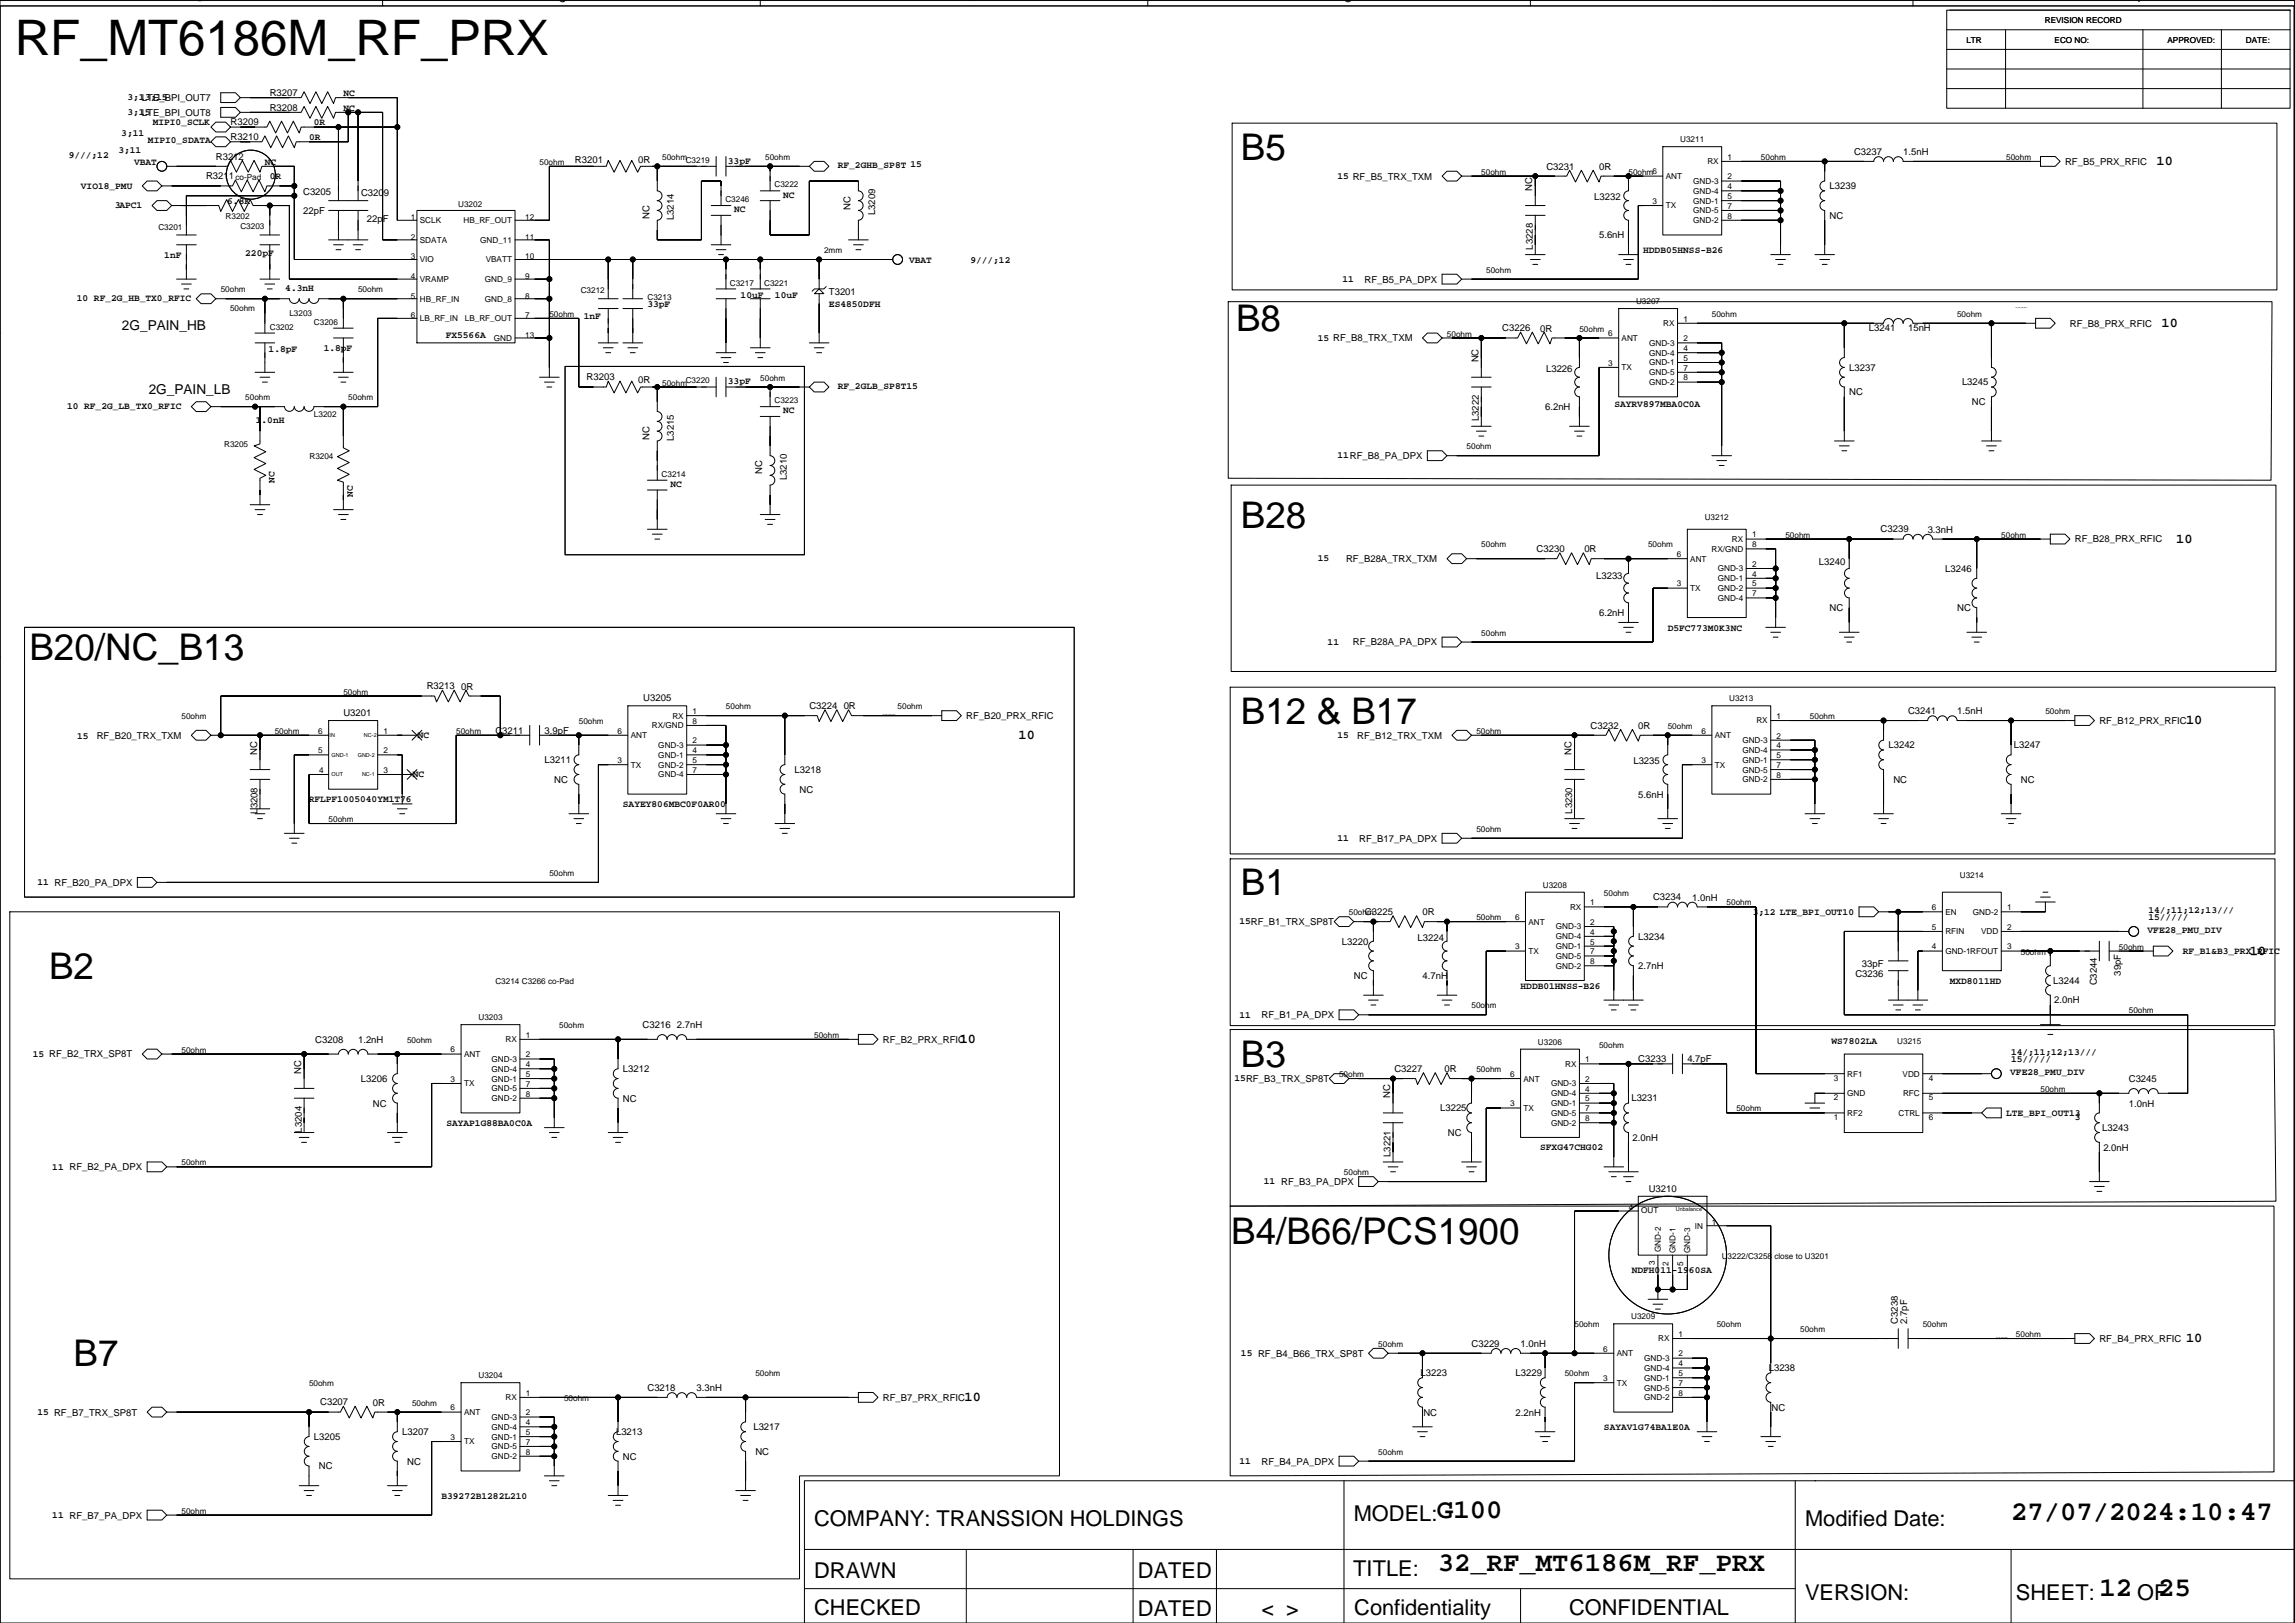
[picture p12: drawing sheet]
<svg xmlns="http://www.w3.org/2000/svg" width="594mm" height="420mm" viewBox="0 0 594 420" stroke-linecap="round" stroke-linejoin="round" font-family="sans-serif">
<defs><g id="words">
<text font-size="12.7" x="3.8" y="14.1">RF_MT6186M_RF_PRX</text>
<g font-size="9.5">
<text x="321.2" y="41.4">B5</text>
<text x="320" y="85.8">B8</text>
<text x="321.2" y="136.6">B28</text>
<text x="7.6" y="170.9">B20/NC_B13</text>
<text x="321.2" y="187.4">B12 &amp; B17</text>
<text x="321.2" y="231.8">B1</text>
<text x="12.7" y="253.4">B2</text>
<text x="321.2" y="276.3">B3</text>
<text x="318.7" y="322">B4/B66/PCS1900</text>
<text x="19" y="353.7">B7</text>
</g>
<g font-size="7.1">
<text x="372" y="392.9">G100</text>
<text x="520.6" y="393.5">27/07/2024:10:47</text>
<text x="372.2" y="406.8">32_RF_MT6186M_RF_PRX</text>
<text x="543.4" y="413.3">12</text>
<text x="558.7" y="413.3">25</text>
</g>
<g font-size="5.6">
<text x="210.8" y="395">COMPANY: TRANSSION HOLDINGS</text>
<text x="350.4" y="393.8">MODEL:</text>
<text x="467.3" y="395">Modified Date:</text>
<text x="210.8" y="408.5">DRAWN</text>
<text x="294.6" y="408.6">DATED</text>
<text x="350.3" y="408.1">TITLE:</text>
<text x="210.8" y="418.1">CHECKED</text>
<text x="294.6" y="418.3">DATED</text>
<text x="326.5" y="418.4">&lt; &gt;</text>
<text x="350.6" y="418.1">Confidentiality</text>
<text x="406.2" y="418.1">CONFIDENTIAL</text>
<text x="467.3" y="414.1">VERSION:</text>
<text x="521.9" y="414.1">SHEET:</text>
<text x="553.2" y="414.1">OF</text>
</g>
<g font-size="3.5">
<text x="50.8" y=".3">6</text>
<text x="144.7" y=".4">5</text>
<text x="250" y=".3">4</text>
<text x="348" y=".5">3</text>
<text x="443.1" y=".1">2</text>
<text x="552.6" y=".4">1</text>
<text x="558.2" y="42.8">10</text>
<text x="31.6" y="85.4">2G_PAIN_HB</text>
<text x="559.5" y="84.7">10</text>
<text x="38.5" y="101.9">2G_PAIN_LB</text>
<text x="563.3" y="140.5">10</text>
<text x="263.7" y="191.3">10</text>
<text x="565.9" y="187.5">10</text>
<text x="582.4" y="247.2">10</text>
<text x="248.4" y="270.1">10</text>
<text x="565.9" y="347.5">10</text>
<text x="249.7" y="362.7">10</text>
</g>
<g font-size="2.5">
<text x="33" y="26">3;13;15</text>
<text x="33" y="29.8">3;15</text>
<text x="36.8" y="26.2">LTE_BPI_OUT7</text>
<text x="36.8" y="30">LTE_BPI_OUT8</text>
<text x="69.8" y="24.8">R3207</text>
<text x="69.8" y="28.6">R3208</text>
<text x="88.9" y="24.8">NC</text>
<text x="88.9" y="28.6">NC</text>
<text x="31.4" y="35.1">3;11</text>
<text x="39.5" y="32.3">MIPI0_SCLK</text>
<text x="59.7" y="32.5">R3209</text>
<text x="81.3" y="32.5">0R</text>
<text x="17.8" y="41">9///;12</text>
<text x="30.6" y="39.7">3;11</text>
<text x="38.3" y="37.1">MIPI0_SDATA</text>
<text x="55.9" y="41.3">R3212</text>
<text x="59.7" y="36.3">R3210</text>
<text x="80" y="36.3">0R</text>
<text x="480" y="40.1">C3237</text>
<text x="492.6" y="40.1">1.5nH</text>
<text x="34.7" y="42.6">VBAT</text>
<text x="53.3" y="46.4">R3211</text>
<text x="68.6" y="42.6">NC</text>
<text x="69.8" y="46.4">0R</text>
<text x="148.8" y="42.1">R3201</text>
<text x="165.2" y="42.1">0R</text>
<text x="188.4" y="42.4">33pF</text>
<text x="216.9" y="43.5">RF_2GHB_SP8T 15</text>
<text x="346.2" y="46.3">15 RF_B5_TRX_TXM</text>
<text x="400.3" y="43.9">C3231</text>
<text x="413.9" y="43.9">0R</text>
<text x="534.5" y="42.7">RF_B5_PRX_RFIC</text>
<text x="20.9" y="48.8">VIO18_PMU</text>
<text x="29.8" y="53.9">3APC1</text>
<text x="58.8" y="52.8">6.8K</text>
<text x="78.5" y="50.5">C3205</text>
<text x="93.5" y="50.7">C3209</text>
<text x="202.7" y="51.1">NC</text>
<text x="396.7" y="49.4" transform="rotate(-90 396.7 49.4)">NC</text>
<text x="412.7" y="51.8">L3232</text>
<text x="473.6" y="49">L3239</text>
<text x="78.5" y="55.3">22pF</text>
<text x="95" y="57.4">22pF</text>
<text x="168.1" y="56.8" transform="rotate(-90 168.1 56.8)">NC</text>
<text x="174.5" y="57" transform="rotate(-90 174.5 57)">L3214</text>
<text x="190" y="54.9">NC</text>
<text x="220.2" y="54.2" transform="rotate(-90 220.2 54.2)">NC</text>
<text x="226.5" y="55.8" transform="rotate(-90 226.5 55.8)">L3209</text>
<text x="473.6" y="56.6">NC</text>
<text x="396.8" y="64.6" transform="rotate(-90 396.8 64.6)">L3228</text>
<text x="413.9" y="61.7">5.6nH</text>
<text x="425.4" y="65.5">HDDB05HNSS-B26</text>
<text x="42.5" y="66.7">1nF</text>
<text x="63.5" y="66.4">220pF</text>
<text x="235.3" y="68">VBAT</text>
<text x="251.2" y="68">9///;12</text>
<text x="73.9" y="75.3">4.3nH</text>
<text x="191.7" y="77">10uF</text>
<text x="200.6" y="77">10uF</text>
<text x="214.6" y="76.3">T3201</text>
<text x="347.5" y="73">11</text>
<text x="353.2" y="73.1">RF_B5_PA_DPX</text>
<text x="19.9" y="78">10 RF_2G_HB_TX0_RFIC</text>
<text x="151.1" y="82.5">1nF</text>
<text x="167.6" y="79.6">33pF</text>
<text x="214.6" y="79.4">ES4850DFH</text>
<text x="115.4" y="87.4">FX5566A</text>
<text x="341.1" y="88.2">15 RF_B8_TRX_TXM</text>
<text x="388.9" y="85.8">C3226</text>
<text x="398.7" y="85.8">0R</text>
<text x="483.8" y="85.8">L3241</text>
<text x="493.9" y="85.8">15nH</text>
<text x="535.8" y="84.6">RF_B8_PRX_RFIC</text>
<text x="69.5" y="91.3">1.8pF</text>
<text x="83.8" y="90.9">1.8pF</text>
<text x="382.7" y="93.8" transform="rotate(-90 382.7 93.8)">NC</text>
<text x="478.7" y="96">L3237</text>
<text x="151.9" y="98.5">R3203</text>
<text x="165.2" y="99.3">0R</text>
<text x="188.4" y="99.5">33pF</text>
<text x="216.9" y="100.6">RF_2GLB_SP8T15</text>
<text x="400.2" y="96.2">L3226</text>
<text x="507.9" y="99.8">L3245</text>
<text x="17.4" y="106">10 RF_2G_LB_TX0_RFIC</text>
<text x="202.7" y="107">NC</text>
<text x="400" y="106.2">6.2nH</text>
<text x="417.9" y="105.5">SAYRV897MBA0C0A</text>
<text x="478.7" y="102.3">NC</text>
<text x="510.4" y="104.8">NC</text>
<text x="66.2" y="109.5">1.0nH</text>
<text x="168.1" y="113.9" transform="rotate(-90 168.1 113.9)">NC</text>
<text x="382.8" y="109.1" transform="rotate(-90 382.8 109.1)">L3222</text>
<text x="174.5" y="114.2" transform="rotate(-90 174.5 114.2)">L3215</text>
<text x="346.2" y="118.7">11RF_B8_PA_DPX</text>
<text x="71" y="125.1" transform="rotate(-90 71 125.1)">NC</text>
<text x="197.3" y="122.8" transform="rotate(-90 197.3 122.8)">NC</text>
<text x="203.7" y="124.3" transform="rotate(-90 203.7 124.3)">L3210</text>
<text x="91.3" y="128.5" transform="rotate(-90 91.3 128.5)">NC</text>
<text x="173.5" y="126">NC</text>
<text x="486.8" y="137.8">C3239</text>
<text x="499" y="137.9">3.3nH</text>
<text x="397.8" y="142.9">C3230</text>
<text x="410.1" y="143">0R</text>
<text x="537.1" y="140.4">RF_B28_PRX_RFIC</text>
<text x="341.1" y="145.3">15</text>
<text x="348.4" y="145.5">RF_B28A_TRX_TXM</text>
<text x="413.2" y="149.8">L3233</text>
<text x="470.8" y="146.2">L3240</text>
<text x="503.6" y="148">L3246</text>
<text x="413.9" y="159.5">6.2nH</text>
<text x="473.6" y="158.2">NC</text>
<text x="506.6" y="158.2">NC</text>
<text x="343.7" y="166.9">11</text>
<text x="350.2" y="167.1">RF_B28A_PA_DPX</text>
<text x="431.7" y="163.2">D5FC773M0K3NC</text>
<text x="110.5" y="178.5">R3213</text>
<text x="119.4" y="178.5">0R</text>
<text x="88.9" y="185.3">U3201</text>
<text x="166.5" y="181.5">U3205</text>
<text x="209.5" y="183.6">C3224</text>
<text x="218.4" y="183.6">0R</text>
<text x="493.9" y="184.8">C3241</text>
<text x="506.6" y="184.9">1.5nH</text>
<text x="20" y="191.2">15</text>
<text x="25" y="191.2">RF_B20_TRX_TXM</text>
<text x="108.1" y="191">NC</text>
<text x="128.2" y="189.9">C3211</text>
<text x="140.9" y="189.9">3.9pF</text>
<text x="250.1" y="186.1">RF_B20_PRX_RFIC</text>
<text x="346.2" y="191">15</text>
<text x="351.3" y="191.2">RF_B12_TRX_TXM</text>
<text x="411.7" y="188.6">C3232</text>
<text x="424.1" y="188.7">0R</text>
<text x="543.4" y="187.4">RF_B12_PRX_RFIC</text>
<text x="66.5" y="195.4" transform="rotate(-90 66.5 195.4)">NC</text>
<text x="140.9" y="197.5">L3211</text>
<text x="406.8" y="195.4" transform="rotate(-90 406.8 195.4)">NC</text>
<text x="422.8" y="197.8">L3235</text>
<text x="488.8" y="193.7">L3242</text>
<text x="521.3" y="193.7">L3247</text>
<text x="106.9" y="201.2">NC</text>
<text x="143.5" y="202.7">NC</text>
<text x="205.7" y="200.1">L3218</text>
<text x="490.1" y="202.7">NC</text>
<text x="523.1" y="202.7">NC</text>
<text x="79.9" y="207.5">RFLPF1005040YM1T76</text>
<text x="161.3" y="208.9">SAYEY806MBC0F0AR00</text>
<text x="207" y="205.2">NC</text>
<text x="424.1" y="206.5">5.6nH</text>
<text x="66.7" y="210.7" transform="rotate(-90 66.7 210.7)">L3208</text>
<text x="406.9" y="210.7" transform="rotate(-90 406.9 210.7)">L3230</text>
<text x="346.2" y="217.7">11</text>
<text x="351.8" y="217.9">RF_B17_PA_DPX</text>
<text x="9.7" y="229.1">11 RF_B20_PA_DPX</text>
<text x="427.9" y="233.1">C3234</text>
<text x="438.1" y="233.1">1.0nH</text>
<text x="320.8" y="239.3">15RF_B1_TRX_SP8T</text>
<text x="353.3" y="236.9">C3225</text>
<text x="368.2" y="236.9">0R</text>
<text x="453.7" y="236.7">3;12 LTE_BPI_OUT10</text>
<text x="556.1" y="236.3">14/;11;12;13///</text>
<text x="556.1" y="238.2">15/////</text>
<text x="347.4" y="244.5">L3220</text>
<text x="366.9" y="243.7">L3224</text>
<text x="424.1" y="243.2">L3234</text>
<text x="555.9" y="241.6">VFE28_PMU_DIV</text>
<text x="424.1" y="250.9">2.7nH</text>
<text x="481.9" y="250.3">33pF</text>
<text x="565" y="247">RF_B1&amp;B3_PRX_RFIC</text>
<text x="350.4" y="253.4">NC</text>
<text x="368.2" y="253.4">4.7nH</text>
<text x="393.6" y="255.9">HDDB01HNSS-B26</text>
<text x="480.3" y="252.9">C3236</text>
<text x="504.7" y="254.7">MXD8011HD</text>
<text x="531.5" y="254.7">L3244</text>
<text x="542.8" y="255.1" transform="rotate(-90 542.8 255.1)">C3244</text>
<text x="549" y="252.6" transform="rotate(-90 549 252.6)">39pF</text>
<text x="320.8" y="263.4">11</text>
<text x="326.6" y="263.6">RF_B1_PA_DPX</text>
<text x="531.8" y="259.7">2.0nH</text>
<text x="81.6" y="269.9">C3208</text>
<text x="92.7" y="269.9">1.2nH</text>
<text x="166.3" y="266.1">C3216</text>
<text x="175.2" y="266.1">2.7nH</text>
<text x="228.5" y="269.9">RF_B2_PRX_RFIC</text>
<text x="8.5" y="273.6">15 RF_B2_TRX_SP8T</text>
<text x="424.1" y="275">C3233</text>
<text x="436.8" y="275">4.7pF</text>
<text x="474.1" y="270.3">WS7802LA</text>
<text x="520.6" y="273.1">14/;11;12;13///</text>
<text x="520.6" y="275">15/////</text>
<text x="78" y="278" transform="rotate(-90 78 278)">NC</text>
<text x="93.4" y="280.1">L3206</text>
<text x="161.3" y="277.5">L3212</text>
<text x="319.5" y="279.9">15RF_B3_TRX_SP8T</text>
<text x="360.9" y="277.5">C3227</text>
<text x="373.9" y="277.5">0R</text>
<text x="520.4" y="278.4">VFE28_PMU_DIV</text>
<text x="551.1" y="280.1">C3245</text>
<text x="96.5" y="286.5">NC</text>
<text x="161.3" y="285.2">NC</text>
<text x="359.8" y="284.3" transform="rotate(-90 359.8 284.3)">NC</text>
<text x="372.8" y="287.7">L3225</text>
<text x="422.3" y="285.1">L3231</text>
<text x="551.1" y="286.5">1.0nH</text>
<text x="78.1" y="293.2" transform="rotate(-90 78.1 293.2)">L3204</text>
<text x="115.5" y="291.5">SAYAP1G88BA0C0A</text>
<text x="519.3" y="288.8">LTE_BPI_OUT13</text>
<text x="537.1" y="290.1">3</text>
<text x="544.2" y="292.8">L3243</text>
<text x="360" y="299.5" transform="rotate(-90 360 299.5)">L3221</text>
<text x="374.8" y="294">NC</text>
<text x="398.7" y="297.8">SFXG47CHG02</text>
<text x="422.6" y="295.3">2.0nH</text>
<text x="544.5" y="297.8">2.0nH</text>
<text x="13.5" y="302.8">11 RF_B2_PA_DPX</text>
<text x="327.2" y="306.6">11 RF_B3_PA_DPX</text>
<text x="426.8" y="308.5">U3210</text>
<text x="422.4" y="329.6">NDFH011-1960SA</text>
<text x="491.3" y="342.7" transform="rotate(-90 491.3 342.7)">C3238</text>
<text x="493.7" y="342.7" transform="rotate(-90 493.7 342.7)">2.7pF</text>
<text x="543.4" y="347.4">RF_B4_PRX_RFIC</text>
<text x="321.2" y="351">15 RF_B4_B66_TRX_SP8T</text>
<text x="380.9" y="348.6">C3229</text>
<text x="393.6" y="348.7">1.0nH</text>
<text x="367.7" y="356.2">L3223</text>
<text x="392.3" y="356.2">L3229</text>
<text x="457.8" y="355">L3238</text>
<text x="82.9" y="363.9">C3207</text>
<text x="96.5" y="363.9">0R</text>
<text x="167.6" y="360">C3218</text>
<text x="180.3" y="360.1">3.3nH</text>
<text x="228.5" y="362.6">RF_B7_PRX_RFIC</text>
<text x="458.6" y="365.2">NC</text>
<text x="9.7" y="366.3">15 RF_B7_TRX_SP8T</text>
<text x="104.1" y="371.5">L3207</text>
<text x="159.5" y="371.5">L3213</text>
<text x="195" y="370.2">L3217</text>
<text x="368.5" y="366.4">NC</text>
<text x="392.3" y="366.4">2.2nH</text>
<text x="415.2" y="370.2">SAYAV1G74BA1E0A</text>
<text x="81.3" y="372.7">L3205</text>
<text x="161.3" y="377.9">NC</text>
<text x="195.5" y="376.6">NC</text>
<text x="82.5" y="380.4">NC</text>
<text x="105.4" y="379.1">NC</text>
<text x="320.8" y="379">11</text>
<text x="326.6" y="379.1">RF_B4_PA_DPX</text>
<text x="114.3" y="388">B39272B1282L210</text>
<text x="13.5" y="392.9">11 RF_B7_PA_DPX</text>
</g>
<g font-size="2.1">
<text x="509" y="11.1">LTR</text>
<text x="529.3" y="6.1">REVISION RECORD</text>
<text x="531.9" y="11.1">ECO NO:</text>
<text x="561.1" y="11.1">APPROVED:</text>
<text x="581.4" y="11.1">DATE:</text>
<text x="171.4" y="41.4">50ohm</text>
<text x="198.1" y="41.4">50ohm</text>
<text x="434.9" y="36.8">U3211</text>
<text x="447.2" y="41.4">1</text>
<text x="455.8" y="41.4">50ohm</text>
<text x="519.3" y="41.4">50ohm</text>
<text x="60.9" y="46.5">co-Pad</text>
<text x="139.7" y="42.7">50ohm</text>
<text x="177.5" y="42.1">C3219</text>
<text x="383.5" y="45.2">50ohm</text>
<text x="421.5" y="45.2">50ohm6</text>
<text x="431.2" y="46.4">ANT</text>
<text x="438.3" y="47.6">GND-3</text>
<text x="442" y="42.5">RX</text>
<text x="447.2" y="46.4">2</text>
<text x="118.6" y="53.7">U3202</text>
<text x="187.8" y="52.3">C3246</text>
<text x="200.5" y="48.5">C3222</text>
<text x="427.7" y="52.8">3</text>
<text x="431.2" y="54">TX</text>
<text x="438.3" y="50.2">GND-4</text>
<text x="438.3" y="52.7">GND-1</text>
<text x="447.2" y="51.5">5</text>
<text x="447.2" y="49">4</text>
<text x="41" y="59.6">C3201</text>
<text x="58.4" y="56.6">R3202</text>
<text x="62.2" y="59.2">C3203</text>
<text x="106.3" y="57">1</text>
<text x="108.7" y="57.8">SCLK</text>
<text x="120" y="57.8">HB_RF_OUT</text>
<text x="135.9" y="57">12</text>
<text x="438.3" y="57.8">GND-2</text>
<text x="438.3" y="55.2">GND-5</text>
<text x="447.2" y="54.1">7</text>
<text x="447.2" y="56.6">8</text>
<text x="106.3" y="62.1">2</text>
<text x="108.7" y="62.9">SDATA</text>
<text x="124.3" y="62.9">GND_11</text>
<text x="135.9" y="62.1">11</text>
<text x="213.3" y="65.5">2mm</text>
<text x="106.3" y="67.1">3</text>
<text x="108.7" y="67.9">VIO</text>
<text x="125.7" y="67.9">VBATT</text>
<text x="135.9" y="67.1">10</text>
<text x="384.7" y="70.6">50ohm</text>
<text x="57.1" y="75.7">50ohm</text>
<text x="92.7" y="75.7">50ohm</text>
<text x="106.3" y="72.2">4</text>
<text x="106.3" y="77.3">5</text>
<text x="108.7" y="73">VRAMP</text>
<text x="125.5" y="73">GND_9</text>
<text x="135.9" y="77.3">8</text>
<text x="135.9" y="72.2">9</text>
<text x="150.3" y="75.8">C3212</text>
<text x="167.6" y="77.7">C3213</text>
<text x="188.9" y="74.1">C3217</text>
<text x="197.8" y="74.1">C3221</text>
<text x="59.6" y="80.4">50ohm</text>
<text x="74.9" y="81.7">L3203</text>
<text x="106.3" y="82.4">6</text>
<text x="108.7" y="78.1">HB_RF_IN</text>
<text x="108.7" y="83.2">LB_RF_IN</text>
<text x="120.3" y="83.2">LB_RF_OUT</text>
<text x="125.5" y="78.1">GND_8</text>
<text x="135.9" y="82.4">7</text>
<text x="142.2" y="82">50ohm</text>
<text x="423.5" y="78.7">U3207</text>
<text x="435.8" y="83.3">1</text>
<text x="443.1" y="82">50ohm</text>
<text x="506.6" y="82">50ohm</text>
<text x="69.8" y="85.5">C3202</text>
<text x="81.3" y="84.2">C3206</text>
<text x="127.9" y="88.3">GND</text>
<text x="135.9" y="87.5">13</text>
<text x="374.6" y="87.1">50ohm</text>
<text x="408.8" y="85.8">50ohm</text>
<text x="416.3" y="87.1">6</text>
<text x="419.8" y="88.3">ANT</text>
<text x="426.9" y="89.5">GND-3</text>
<text x="430.5" y="84.4">RX</text>
<text x="435.8" y="88.3">2</text>
<text x="416.3" y="94.7">3</text>
<text x="419.8" y="95.9">TX</text>
<text x="426.9" y="92.1">GND-4</text>
<text x="426.9" y="94.6">GND-1</text>
<text x="435.8" y="90.9">4</text>
<text x="435.8" y="93.4">5</text>
<text x="435.8" y="96">7</text>
<text x="171.4" y="99.8">50ohm</text>
<text x="177.5" y="99.2">C3220</text>
<text x="196.8" y="98.5">50ohm</text>
<text x="426.9" y="99.7">GND-2</text>
<text x="426.9" y="97.1">GND-5</text>
<text x="435.8" y="98.5">8</text>
<text x="63.5" y="103.6">50ohm</text>
<text x="81.3" y="107.9">L3202</text>
<text x="90.1" y="103.6">50ohm</text>
<text x="200.5" y="104.3">C3223</text>
<text x="58" y="115.7">R3205</text>
<text x="80.1" y="118.9">R3204</text>
<text x="379.6" y="116.3">50ohm</text>
<text x="171.3" y="123.4">C3214</text>
<text x="441.3" y="134.6">U3212</text>
<text x="383.5" y="141.7">50ohm</text>
<text x="426.6" y="141.7">50ohm</text>
<text x="443" y="142.9">RX/GND</text>
<text x="448.3" y="140.3">RX</text>
<text x="453.5" y="141.7">8</text>
<text x="453.5" y="139.1">1</text>
<text x="462.2" y="139.2">50ohm</text>
<text x="518" y="139.2">50ohm</text>
<text x="434.1" y="144.2">6</text>
<text x="437.5" y="145.4">ANT</text>
<text x="444.7" y="147.9">GND-3</text>
<text x="453.5" y="146.7">2</text>
<text x="453.5" y="149.3">4</text>
<text x="434.1" y="151.8">3</text>
<text x="437.5" y="153">TX</text>
<text x="444.7" y="150.5">GND-1</text>
<text x="444.7" y="153">GND-2</text>
<text x="444.7" y="155.5">GND-4</text>
<text x="453.5" y="154.4">7</text>
<text x="453.5" y="151.8">5</text>
<text x="383.5" y="164.6">50ohm</text>
<text x="88.9" y="179.8">50ohm</text>
<text x="179.3" y="184.8">1</text>
<text x="187.9" y="183.6">50ohm</text>
<text x="232.4" y="183.6">50ohm</text>
<text x="447.6" y="181.6">U3213</text>
<text x="529.5" y="184.9">50ohm</text>
<text x="47" y="186.2">50ohm</text>
<text x="71.1" y="190">50ohm</text>
<text x="82.4" y="189.9">6</text>
<text x="99.3" y="189.9">1</text>
<text x="118.1" y="190">50ohm</text>
<text x="149.8" y="187.4">50ohm</text>
<text x="159.8" y="189.9">6</text>
<text x="163.3" y="191.1">ANT</text>
<text x="168.8" y="188.6">RX/GND</text>
<text x="174.1" y="186">RX</text>
<text x="179.3" y="187.4">8</text>
<text x="382.2" y="190">50ohm</text>
<text x="431.7" y="188.7">50ohm</text>
<text x="440.4" y="189.9">6</text>
<text x="443.9" y="191.1">ANT</text>
<text x="454.7" y="187.3">RX</text>
<text x="459.9" y="186.1">1</text>
<text x="459.9" y="191.2">2</text>
<text x="468.5" y="186.2">50ohm</text>
<text x="82.4" y="195">5</text>
<text x="99.3" y="195">2</text>
<text x="159.8" y="197.5">3</text>
<text x="170.4" y="193.6">GND-3</text>
<text x="170.4" y="196.2">GND-1</text>
<text x="179.3" y="192.5">2</text>
<text x="179.3" y="195">4</text>
<text x="179.3" y="197.5">5</text>
<text x="440.4" y="197.5">3</text>
<text x="451" y="192.4">GND-3</text>
<text x="451" y="194.9">GND-4</text>
<text x="451" y="197.4">GND-1</text>
<text x="459.9" y="193.7">4</text>
<text x="459.9" y="196.3">5</text>
<text x="82.6" y="200.1">4</text>
<text x="99.3" y="200.1">3</text>
<text x="163.3" y="198.7">TX</text>
<text x="170.4" y="198.7">GND-2</text>
<text x="170.4" y="201.3">GND-4</text>
<text x="179.3" y="200.1">7</text>
<text x="443.9" y="198.7">TX</text>
<text x="451" y="202.5">GND-2</text>
<text x="451" y="200">GND-5</text>
<text x="459.9" y="201.3">8</text>
<text x="459.9" y="198.8">7</text>
<text x="85.1" y="212.8">50ohm</text>
<text x="382.2" y="215.4">50ohm</text>
<text x="142.2" y="226.8">50ohm</text>
<text x="507.3" y="227.3">U3214</text>
<text x="399.4" y="229.8">U3208</text>
<text x="415.2" y="231.9">50ohm</text>
<text x="349.2" y="236.9">50ohm</text>
<text x="382.2" y="238.2">50ohm</text>
<text x="392.2" y="238.2">6</text>
<text x="395.6" y="239.3">ANT</text>
<text x="406.4" y="235.5">RX</text>
<text x="411.6" y="234.4">1</text>
<text x="411.6" y="239.4">2</text>
<text x="446.9" y="234.4">50ohm</text>
<text x="500.1" y="235.6">6</text>
<text x="503.6" y="236.8">EN</text>
<text x="510.7" y="236.8">GND-2</text>
<text x="519.6" y="235.6">1</text>
<text x="392.2" y="245.8">3</text>
<text x="402.8" y="240.6">GND-3</text>
<text x="402.8" y="243.2">GND-4</text>
<text x="402.8" y="245.7">GND-1</text>
<text x="411.6" y="242">4</text>
<text x="411.6" y="244.5">5</text>
<text x="500.1" y="240.7">5</text>
<text x="500.1" y="245.8">4</text>
<text x="503.6" y="241.9">RFIN</text>
<text x="512.8" y="241.9">VDD</text>
<text x="519.6" y="240.7">2</text>
<text x="519.6" y="245.8">3</text>
<text x="548.5" y="245.8">50ohm</text>
<text x="395.6" y="247">TX</text>
<text x="402.8" y="250.8">GND-2</text>
<text x="402.8" y="248.2">GND-5</text>
<text x="411.6" y="249.6">8</text>
<text x="411.6" y="247.1">7</text>
<text x="503.6" y="247">GND-1RFOUT</text>
<text x="523.1" y="247.1">50ohm</text>
<text x="128.2" y="254.7">C3214 C3266 co-Pad</text>
<text x="380.9" y="261.1">50ohm</text>
<text x="551.1" y="262.3">50ohm</text>
<text x="105.4" y="270">50ohm</text>
<text x="123.9" y="264.1">U3203</text>
<text x="130.9" y="269.8">RX</text>
<text x="136.1" y="268.6">1</text>
<text x="144.7" y="266.1">50ohm</text>
<text x="210.8" y="268.7">50ohm</text>
<text x="47" y="272.5">50ohm</text>
<text x="116.7" y="272.4">6</text>
<text x="120.1" y="273.6">ANT</text>
<text x="127.2" y="274.9">GND-3</text>
<text x="136.1" y="273.7">2</text>
<text x="398.1" y="270.4">U3206</text>
<text x="410.4" y="275">1</text>
<text x="413.9" y="271.2">50ohm</text>
<text x="491.1" y="270.4">U3215</text>
<text x="116.7" y="280.1">3</text>
<text x="120.1" y="281.3">TX</text>
<text x="127.2" y="277.4">GND-4</text>
<text x="127.2" y="280">GND-1</text>
<text x="136.1" y="281.3">7</text>
<text x="136.1" y="278.8">5</text>
<text x="136.1" y="276.3">4</text>
<text x="346.6" y="278.8">50ohm</text>
<text x="382.2" y="277.6">50ohm</text>
<text x="390.9" y="278.8">6</text>
<text x="394.4" y="280">ANT</text>
<text x="401.5" y="281.3">GND-3</text>
<text x="405.1" y="276.2">RX</text>
<text x="410.4" y="280.1">2</text>
<text x="474.7" y="279.8">3</text>
<text x="478.2" y="278.7">RF1</text>
<text x="492.5" y="278.7">VDD</text>
<text x="499.3" y="279.8">4</text>
<text x="127.2" y="285.1">GND-2</text>
<text x="127.2" y="282.5">GND-5</text>
<text x="136.1" y="283.9">8</text>
<text x="390.9" y="286.4">3</text>
<text x="394.4" y="287.6">TX</text>
<text x="401.5" y="283.8">GND-4</text>
<text x="401.5" y="286.3">GND-1</text>
<text x="410.4" y="282.6">4</text>
<text x="410.4" y="285.1">5</text>
<text x="410.4" y="287.7">7</text>
<text x="449.5" y="287.7">50ohm</text>
<text x="474.7" y="284.9">2</text>
<text x="478.2" y="283.8">GND</text>
<text x="492.6" y="283.8">RFC</text>
<text x="499.3" y="284.9">5</text>
<text x="528.2" y="282.7">50ohm</text>
<text x="401.5" y="291.4">GND-2</text>
<text x="401.5" y="288.9">GND-5</text>
<text x="410.4" y="290.2">8</text>
<text x="474.7" y="290">1</text>
<text x="478.2" y="288.9">RF2</text>
<text x="491.4" y="288.9">CTRL</text>
<text x="499.3" y="290">6</text>
<text x="47" y="301.7">50ohm</text>
<text x="347.9" y="304.2">50ohm</text>
<text x="421.6" y="313.3">4</text>
<text x="424.8" y="314">OUT</text>
<text x="443.1" y="317.1">1</text>
<text x="438.7" y="318.1">IN</text>
<text x="428.4" y="327.4" transform="rotate(-90 428.4 327.4)">3</text>
<text x="429.9" y="324.2" transform="rotate(-90 429.9 324.2)">GND-2</text>
<text x="431.9" y="327.6" transform="rotate(-90 431.9 327.6)">2</text>
<text x="433.7" y="324.4" transform="rotate(-90 433.7 324.4)">GND-1</text>
<text x="435.7" y="327.6" transform="rotate(-90 435.7 327.6)">5</text>
<text x="437.5" y="324.4" transform="rotate(-90 437.5 324.4)">GND-3</text>
<text x="445.7" y="325.8">U3222/C3258 close to U3201</text>
<text x="422.2" y="341.6">U3209</text>
<text x="407.6" y="343.6">50ohm</text>
<text x="429.3" y="347.3">RX</text>
<text x="434.5" y="346.1">1</text>
<text x="444.4" y="343.6">50ohm</text>
<text x="466" y="344.9">50ohm</text>
<text x="497.7" y="343.6">50ohm</text>
<text x="521.9" y="346.1">50ohm</text>
<text x="356.8" y="348.7">50ohm</text>
<text x="415" y="349.9">6</text>
<text x="418.5" y="351.1">ANT</text>
<text x="425.6" y="352.4">GND-3</text>
<text x="434.5" y="351.2">2</text>
<text x="434.5" y="353.7">4</text>
<text x="80" y="358.8">50ohm</text>
<text x="123.9" y="356.8">U3204</text>
<text x="195.5" y="356.3">50ohm</text>
<text x="405" y="356.3">50ohm</text>
<text x="415" y="357.5">3</text>
<text x="418.5" y="358.7">TX</text>
<text x="425.6" y="354.9">GND-4</text>
<text x="425.6" y="357.4">GND-1</text>
<text x="425.6" y="360">GND-5</text>
<text x="434.5" y="356.2">5</text>
<text x="434.5" y="358.8">7</text>
<text x="106.7" y="363.9">50ohm</text>
<text x="116.7" y="365.1">6</text>
<text x="130.9" y="362.5">RX</text>
<text x="136.1" y="361.3">1</text>
<text x="146" y="362.6">50ohm</text>
<text x="425.6" y="362.5">GND-2</text>
<text x="434.5" y="361.3">8</text>
<text x="120.1" y="366.3">ANT</text>
<text x="127.2" y="367.6">GND-3</text>
<text x="127.2" y="370.1">GND-4</text>
<text x="136.1" y="366.4">2</text>
<text x="136.1" y="368.9">4</text>
<text x="136.1" y="371.5">5</text>
<text x="116.7" y="372.8">3</text>
<text x="120.1" y="373.9">TX</text>
<text x="127.2" y="377.7">GND-2</text>
<text x="127.2" y="372.7">GND-1</text>
<text x="127.2" y="375.2">GND-5</text>
<text x="136.1" y="376.6">8</text>
<text x="136.1" y="374">7</text>
<text x="356.8" y="376.6">50ohm</text>
<text x="47" y="391.8">50ohm</text>
</g>
<g font-size="1.4">
<text x="85.3" y="190.8">IN</text>
<text x="94.2" y="190.8">NC-2</text>
<text x="85.8" y="195.9">GND-1</text>
<text x="92.6" y="195.9">GND-2</text>
<text x="85.8" y="201">OUT</text>
<text x="93.7" y="201">NC-1</text>
<text x="433.8" y="313.6">Unbalance</text>
</g>
<g font-size=".4">
<text x="521.9" y="79.8">RF_B8_PRX_RFIC</text>
<text x="228.5" y="185.2">RF_B20_PRX_RFIC</text>
<text x="516.8" y="346.5">RF_B4_PRX_RFIC</text>
</g>
</g></defs>
<g fill="none" stroke="#000" stroke-width=".26">
<path d="M99 0v1.5M196.8 0v1.5M297.1 0v1.5M396.1 0v1.5M495.2 0v1.5M0 .1h594v420.1h-594zM503.9 2.6h88.9v25.4h-88.9zM503.9 17.9h88.9M503.9 12.8h88.9M503.9 7.7h88.9M504.7 2.6h88.1M519.2 7.7v20.3"/>
<path d="M554.7 7.7v20.3M575 7.7v20.3M57.1 24h3.8l1.3 1.3-1.3 1.2h-3.8zM57.1 27.8h3.8l1.3 1.3-1.3 1.3h-3.8zM59.7 32.9l-1.3 1.3h-2.5l-1.3-1.3 1.3-1.3h2.5l1.3 1.3h9.4l.7-1.5 1.6 3 1.5-3 1.5 3 1.5-3 1.6 3 .5-1.5h24.8M62.2 36.7h.1M62.2 32.9h.1M62.2 25.3h15.8l.7-1.5 1.5 3 1.6-3 1.5 3 1.5-3 1.5 3 .5-1.5h16v31.7h5.1M62.2 29.1h15.8l.7-1.5 1.5 3 1.6-3 1.5 3 1.5-3 1.5 3 .5-1.5h12.2v33h8.9M64.8 25.3h.1M64.8 29.1h.1M87.6 32.9v19"/>
<path d="M90.1 29.1h.1M90.1 29.1v7.6h-13.4l-.5 1.5-1.5-3-1.6 3-1.5-3-1.5 3-1.5-3-.8 1.5h-8.1l-1.3-1.3h-2.5l-1.3 1.3 1.3 1.3h2.5l1.3-1.3M92.7 29.1v22.8M319 31.9h270.4v43.2h-270.4zM430.4 38h15.3v22.8h-15.3zM503.9 22.9h88.9M41.9 48.1l-1.3 1.3h-2.5l-1.3-1.3 1.3-1.2h2.5l1.3 1.2h18.3l.7-1.5 1.6 3.1 1.5-3.1 1.5 3.1 1.5-3.1 1.6 3.1 .5-1.6h7.1M43.2 43.1h15.7l.8-1.6 1.5 3.1 1.5-3.1 1.5 3.1 1.6-3.1 1.5 3.1 .5-1.5h8.4v24.1h31.7M44.4 48.1h.1M44.4 53.2l-1.2-1.3h-2.6l-1.2 1.3 1.2 1.3h2.6l1.2-1.3h12.2l.5 1.5 1.6-3 1.5 3 1.5-3 1.5 3 1.6-3 .7 1.5h9.4v19.1h33M45.7 43.1h.1M47 53.2h.1"/>
<path d="M69.8 53.2v7.6M76.2 50.7h-28v10.1M85.1 54.5h10.1M85.1 51.9h10.1M87.6 59.6h.1M87.6 54.5v7.6M92.7 59.6h.1M92.7 54.5v7.6M107.9 54.5h25.4v34.3h-25.4zM170.1 43.1v6.3a1.27 1.27 0 0 1 1.3 1.3 1.27 1.27 0 0 1-1.3 1.2 1.27 1.27 0 0 1 1.3 1.3 1.27 1.27 0 0 1-1.3 1.3 1.27 1.27 0 0 1 1.3 1.3 1.27 1.27 0 0 1-1.3 1.2v5.1h11.5v-15.2h5v6.3M184.1 55.8h5.1M184.1 53.2h5.1"/>
<path d="M185.4 43.1h-19.6l-.7 1.5-1.6-3.1-1.5 3.1-1.5-3.1-1.5 3.1-1.6-3.1-.5 1.6h-14.7v13.9h-8.9M185.4 40.5v5.1M186.6 55.8v7.6M187.9 43.1h21.6l1.3-1.3h2.5l1.3 1.3-1.3 1.2h-2.5l-1.3-1.2M187.9 40.5v5.1M196.8 51.9h5.1M196.8 49.4h5.1M199.3 43.1v6.3M207 43.1h.1M222.2 49.4a1.27 1.27 0 0 1 1.2 1.3 1.27 1.27 0 0 1-1.2 1.2 1.27 1.27 0 0 1 1.2 1.3 1.27 1.27 0 0 1-1.2 1.3 1.27 1.27 0 0 1 1.2 1.3 1.27 1.27 0 0 1-1.2 1.2M222.2 59.6h.1M222.2 49.4v-2.5h-12.7v13.9h-10.2v-8.9"/>
<path d="M222.2 57v5.1M378.4 45.6l-1.3-1.3h-2.5l-1.3 1.3 1.3 1.3h2.5l1.3-1.3h27.1l.8-1.5 1.5 3 1.6-3 1.5 3 1.5-3 1.5 3 .5-1.5h16M380.9 45.6h.1M394.9 55.8h5.1M394.9 53.2h5.1M397.4 45.6v7.6M397.4 55.8v10.1M421.5 45.6l.1 3.8a1.27 1.27 0 0 0-1.3 1.3 1.27 1.27 0 0 0 1.3 1.2 1.27 1.27 0 0 0-1.3 1.3 1.27 1.27 0 0 0 1.3 1.3 1.27 1.27 0 0 0-1.3 1.3 1.27 1.27 0 0 0 1.3 1.2l-.1 8.9M430.4 53.2h-6.3v19.1h-45.7M445.7 41.8h39.3a1.27 1.27 0 0 1 1.3-1.2 1.27 1.27 0 0 1 1.3 1.2 1.27 1.27 0 0 1 1.2-1.2 1.27 1.27 0 0 1 1.3 1.2 1.27 1.27 0 0 1 1.3-1.2 1.27 1.27 0 0 1 1.2 1.2h35.6M445.7 46.9h15.2v19M445.7 57h15.2"/>
<path d="M445.7 54.5h15.2M445.7 51.9h15.2M445.7 49.4h15.2M472.3 41.8v5.1a1.27 1.27 0 0 0-1.2 1.2 1.27 1.27 0 0 0 1.2 1.3 1.27 1.27 0 0 0-1.2 1.3 1.27 1.27 0 0 0 1.2 1.2 1.27 1.27 0 0 0-1.2 1.3 1.27 1.27 0 0 0 1.2 1.3v11.4M525.7 41.8h.1M528.2 40.5h3.8l1.3 1.3-1.3 1.3h-3.8zM45.7 72.3h5.1M45.7 63.4h5.1M45.7 60.8h5.1M47 73.5h2.5M47.6 74.8h1.3M48.2 69.7h.1"/>
<path d="M48.2 63.4v8.9M55.9 77.3l-1.3 1.3h-2.5l-1.3-1.3 1.3-1.2h2.5l1.3 1.2h19a1.27 1.27 0 0 0 1.3 1.3 1.27 1.27 0 0 0 1.3-1.3 1.27 1.27 0 0 0 1.2 1.3 1.27 1.27 0 0 0 1.3-1.3 1.27 1.27 0 0 0 1.3 1.3 1.27 1.27 0 0 0 1.2-1.3h25.4M58.4 77.3h.1M67.3 72.3h5.1M67.3 63.4h5.1M67.3 60.8h5.1M68.6 77.3v8.9M68.6 73.5h2.5M69.2 74.8h1.3M69.8 69.7h.1M69.8 63.4v8.9M85.1 62.1h10.1"/>
<path d="M86.3 63.4h2.6M87 64.6h1.2M88.9 77.3v7.7M91.4 63.4h2.6M92.1 64.6h1.2M133.3 67.2h97.8M133.3 72.3h8.9M133.3 77.3h8.9M133.3 62.1h8.9v35.6M154.9 77.3h5.1M154.9 79.9h5.1M157.4 67.2v10.1"/>
<path d="M157.4 79.9v8.9M161.3 77.3h5M161.3 79.9h5M163.8 67.2v10.1M163.8 79.9v8.9M184.1 63.4h5.1M185.4 74.8h5.1M185.4 77.3h5.1M185.4 64.6h2.5M186 65.9h1.3M186.6 60.8h.1M187.9 67.2v7.6"/>
<path d="M187.9 77.3v14M194.3 74.8h5M194.3 77.3h5M196.8 67.2v7.6M196.8 77.3v12.7M210.8 76l1.2-1.2 1.3 1.2zM212 67.2v7.6M212 76.1v12.7M213.9 74.2l-.6 .6h-2.5l-.6 .6M219.7 62.1h5M220.9 63.4h2.6M221.6 64.6h1.2"/>
<path d="M228.5 67.2h.1M317.9 78.1h270.2l-.2 46.2-270-.5zM373.3 71h3.8l1.3 1.3-1.3 1.2h-3.8zM380.9 72.3h.1M394.9 65.9h5.1M396.1 67.2h2.6M396.8 68.4h1.3M397.4 63.4h.1M419 79.9h15.2v22.8h-15.2zM419 65.9h5.1M420.3 67.2h2.5M420.9 68.4h1.3"/>
<path d="M421.5 63.4h.1M458.4 65.9h5M459.6 67.2h2.6M460.3 68.4h1.2M460.9 63.4h.1M469.8 65.9h5.1M471.1 67.2h2.5M471.7 68.4h1.3M472.3 63.4h.1M-.1 86.2h.1M66 86.2h5.1M66 88.8h5.1"/>
<path d="M66 96.4h5.1M67.3 97.7h2.5M67.9 98.9h1.3M68.6 93.8h.1M68.6 88.8v7.6M86.3 87.5h5.1M86.3 96.4h5.1M86.3 85h5.1M87.6 97.7h2.5M88.2 98.9h1.3M88.9 93.8h.1M88.9 87.5v8.9"/>
<path d="M107.9 82.4h-10.1v22.9h-16.5a1.27 1.27 0 0 1-1.3 1.2 1.27 1.27 0 0 1-1.3-1.2 1.27 1.27 0 0 1-1.2 1.2 1.27 1.27 0 0 1-1.3-1.2 1.27 1.27 0 0 1-1.3 1.2 1.27 1.27 0 0 1-1.3-1.2h-19l-1.3-1.3h-2.5l-1.3 1.3 1.3 1.2h2.5l1.3-1.2M133.3 82.4h16.5v17.8h7.1l.5-1.5 1.6 3 1.5-3 1.5 3 1.5-3 1.6 3 .7-1.5h19.6M133.3 87.5h8.9M139.7 97.7h5M140.9 98.9h2.6M142.2 95.1h.1M146.3 94.9h61.9v48.7h-61.9zM154.9 88.8h5.1M156.2 90h2.5M156.8 91.3h1.3M157.4 86.2h.1M161.3 88.8h5"/>
<path d="M162.5 90h2.6M163.2 91.3h1.2M163.8 86.2h.1M185.4 91.3h5.1M185.4 97.7v5M186.6 92.6h2.6M187.3 93.8h1.3M187.9 88.8h.1M187.9 97.7v5M194.3 90h5M195.5 91.3h2.6M196.2 92.6h1.2"/>
<path d="M196.8 87.5h.1M209.5 88.8h5.1M210.8 90h2.5M211.4 91.3h1.3M212 86.2h.1M373.3 87.5l-1.3-1.3h-2.5l-1.3 1.3 1.3 1.3h2.5l1.3-1.3h19.5l.8-1.5 1.5 3 1.6-3 1.5 3 1.5-3 1.5 3 .5-1.5h17.3M375.8 87.5h.1M380.9 97.7h5.1M383.5 87.5v10.2M408.8 87.5l.1 7.6a1.27 1.27 0 0 0-1.3 1.3 1.27 1.27 0 0 0 1.3 1.3 1.27 1.27 0 0 0-1.3 1.2 1.27 1.27 0 0 0 1.3 1.3 1.27 1.27 0 0 0-1.3 1.3 1.27 1.27 0 0 0 1.3 1.2l-.1 7.6M413.9 95.1h.1M413.9 95.1v22.9h-39.3"/>
<path d="M413.9 95.1h5.1M434.2 83.7h53.4a1.27 1.27 0 0 1 1.2-1.2 1.27 1.27 0 0 1 1.3 1.2 1.27 1.27 0 0 1 1.3-1.2 1.27 1.27 0 0 1 1.2 1.2 1.27 1.27 0 0 1 1.3-1.2 1.27 1.27 0 0 1 1.3 1.2h31.7M434.2 88.8h11.5v29.2M434.2 98.9h11.5M434.2 91.3h11.5M434.2 93.8h11.5M434.2 96.4h11.5M477.4 83.7v8.9a1.27 1.27 0 0 0-1.2 1.2 1.27 1.27 0 0 0 1.2 1.3 1.27 1.27 0 0 0-1.2 1.3 1.27 1.27 0 0 0 1.2 1.3 1.27 1.27 0 0 0-1.2 1.2 1.27 1.27 0 0 0 1.2 1.3v14M515.5 83.7v11.4a1.27 1.27 0 0 1 1.2 1.3 1.27 1.27 0 0 1-1.2 1.3 1.27 1.27 0 0 1 1.2 1.2 1.27 1.27 0 0 1-1.2 1.3 1.27 1.27 0 0 1 1.2 1.3 1.27 1.27 0 0 1-1.2 1.2v11.5M524.4 83.7h.1M526.9 82.4h3.8l1.3 1.3-1.3 1.3h-3.8zM593.9 81.1h.2"/>
<path d="M57.1 105.3h.1M67.3 105.3v9.6l-1.5 .5 3 1.6-3 1.5 3 1.5-3 1.5 3 1.5-1.5 .8v6.9M88.9 105.3v10.6l1.5 .8-3 1.5 3 1.5-3 1.6 3 1.5-3 1.5 1.5 .5v7.1M141.6 100.2h1.2M170.1 100.2v6.3a1.27 1.27 0 0 1 1.3 1.3 1.27 1.27 0 0 1-1.3 1.3 1.27 1.27 0 0 1 1.3 1.2 1.27 1.27 0 0 1-1.3 1.3 1.27 1.27 0 0 1 1.3 1.3 1.27 1.27 0 0 1-1.3 1.3v10.1M187.9 100.2h21.6l1.3-1.3h2.5l1.3 1.3-1.3 1.3h-2.5l-1.3-1.3M196.8 105.3h5.1M196.8 107.8h5.1M199.3 100.2h.1M199.3 107.8v10.2a1.27 1.27 0 0 1 1.3 1.2 1.27 1.27 0 0 1-1.3 1.3 1.27 1.27 0 0 1 1.3 1.3 1.27 1.27 0 0 1-1.3 1.2 1.27 1.27 0 0 1 1.3 1.3 1.27 1.27 0 0 1-1.3 1.3v7.6M199.3 100.2v5.1M207 100.2h.1"/>
<path d="M369.5 116.7h3.8l1.3 1.3-1.3 1.2h-3.8zM377.1 118h.1M380.9 110.3h5.1M380.9 100.2h5.1M382.2 111.6h2.5M382.8 112.9h1.3M383.5 107.8h.1M383.5 100.2v10.1M406.3 110.3h5.1M407.6 111.6h2.5M408.2 112.9h1.3M408.8 107.8h.1"/>
<path d="M443.1 118h5.1M444.4 119.2h2.5M445.7 115.4h.1M474.9 114.2h5.1M476.1 115.4h2.6M476.8 116.7h1.2M477.4 111.6h.1M513 114.2h5M514.2 115.4h2.6M514.9 116.7h1.2M515.5 111.6h.1M64.8 130.7h5"/>
<path d="M66 131.9h2.6M66.7 133.2h1.2M67.3 128.1h.1M86.3 131.9h5.1M87.6 133.2h2.5M88.2 134.5h1.3M88.9 129.4h.1M167.6 137h5.1M167.6 124.3h5.1M167.6 126.9h5.1M168.9 138.3h2.5M169.5 139.6h1.3"/>
<path d="M170.1 134.5h.1M170.1 126.9v10.1M196.8 133.2h5.1M198.1 134.5h2.5M198.7 135.7h1.3M199.3 130.7h.1M318.7 125.6h270.4v48.2h-270.4zM436.8 137h15.2v22.9h-15.2zM445 120.5h1.3M452 139.6h40.6M478.7 139.6v7.6a1.27 1.27 0 0 0-1.2 1.2 1.27 1.27 0 0 0 1.2 1.3 1.27 1.27 0 0 0-1.2 1.3 1.27 1.27 0 0 0 1.2 1.2 1.27 1.27 0 0 0-1.2 1.3 1.27 1.27 0 0 0 1.2 1.3v8.9M492.6 139.6a1.27 1.27 0 0 1 1.3-1.3 1.27 1.27 0 0 1 1.3 1.3 1.27 1.27 0 0 1 1.3-1.3 1.27 1.27 0 0 1 1.2 1.3 1.27 1.27 0 0 1 1.3-1.3 1.27 1.27 0 0 1 1.3 1.3"/>
<path d="M500.3 139.6h30.4M511.7 139.6v10.1a1.27 1.27 0 0 0-1.2 1.3 1.27 1.27 0 0 0 1.2 1.2 1.27 1.27 0 0 0-1.2 1.3 1.27 1.27 0 0 0 1.2 1.3 1.27 1.27 0 0 0-1.2 1.3 1.27 1.27 0 0 0 1.2 1.2v6.4M528.2 139.6h.1M530.7 138.3h3.8l1.3 1.3-1.3 1.2h-3.8zM379.6 144.6l-1.2-1.2h-2.6l-1.2 1.2 1.2 1.3h2.6l1.2-1.3h23.4l.8-1.5 1.5 3.1 1.5-3.1 1.5 3.1 1.6-3.1 1.5 3.1 .5-1.6h24.9M382.2 144.6h.1M421.5 158.6h.1M421.5 144.6l.1 3.8a1.27 1.27 0 0 0-1.3 1.3 1.27 1.27 0 0 0 1.3 1.3 1.27 1.27 0 0 0-1.3 1.2 1.27 1.27 0 0 0 1.3 1.3 1.27 1.27 0 0 0-1.3 1.3 1.27 1.27 0 0 0 1.3 1.3l-.1 5M436.8 152.2h-8.9v14h-49.5M452 142.1h7.6v20.3M452 154.8h7.6M452 152.2h7.6"/>
<path d="M452 149.7h7.6M452 147.2h7.6M459.6 159.9h.1M-.1 170h.1M6.3 162.4h271.8v69.8h-271.8zM318.4 177.9h270.5v43.2h-270.5zM373.3 164.9h3.8l1.3 1.3-1.3 1.3h-3.8zM380.9 166.2h.1M419 161.1h5.1M420.3 162.4h2.5M420.9 163.7h1.3M457.1 162.4h5.1"/>
<path d="M458.4 163.7h2.5M459 164.9h1.3M476.1 163.7h5.1M477.4 164.9h2.6M478 166.2h1.3M478.7 161.1h.1M509.2 163.7h5M510.4 164.9h2.6M511.1 166.2h1.2M511.7 161.1h.1M593.9 164.9h.2M54.6 190.3l-1.3-1.2h-2.5l-1.3 1.2 1.3 1.3h2.5l1.3-1.3h2.5"/>
<path d="M57.1 190.3h.1M57.1 190.3v-10.1h55.4l.5 1.5 1.5-3 1.6 3 1.5-3 1.5 3 1.5-3 .8 1.5h8.1v10.1M57.1 190.3h28M64.8 199.2h5M67.3 190.3v8.9M85.1 186.5h12.7v17.8h-12.7zM85.1 195.4h-8.9v20.3M97.8 190.3h10.1M97.8 195.4h6.3v12.7M105.4 199.2l2.5 2.6M106.7 189.1l2.5 2.5M107.9 199.2l-2.5 2.6"/>
<path d="M109.2 189.1l-2.5 2.5M137.1 190.3h-19v22.9h-38.1v-12.7h5.1M137.1 187.8v5.1M139.7 190.3h22.8M139.7 187.8v5.1M149.8 190.3v5.1a1.27 1.27 0 0 0-1.2 1.3 1.27 1.27 0 0 0 1.2 1.3 1.27 1.27 0 0 0-1.2 1.2 1.27 1.27 0 0 0 1.2 1.3 1.27 1.27 0 0 0-1.2 1.3 1.27 1.27 0 0 0 1.2 1.2v7.7M162.5 182.7h15.3v22.9h-15.3zM162.5 198h-7.6v30.4h-114.3M177.8 185.3h33.7l.5 1.5 1.6-3.1 1.5 3.1 1.5-3.1 1.5 3.1 1.6-3.1 .7 1.6h23.4M177.8 187.8h10.1v22.9M177.8 192.9h10.1M177.8 198h10.1"/>
<path d="M177.8 195.4h10.1M203.2 185.3v12.7a1.27 1.27 0 0 0-1.3 1.2 1.27 1.27 0 0 0 1.3 1.3 1.27 1.27 0 0 0-1.3 1.3 1.27 1.27 0 0 0 1.3 1.2 1.27 1.27 0 0 0-1.3 1.3 1.27 1.27 0 0 0 1.3 1.3v7.6M241.2 185.3h.1M243.8 184h3.8l1.3 1.3-1.3 1.2h-3.8zM380.9 190.3l-1.3-1.2h-2.5l-1.3 1.2 1.3 1.3h2.5l1.3-1.3h34.8l.8-1.5 1.5 3.1 1.5-3.1 1.5 3.1 1.6-3.1 1.5 3.1 .5-1.6h18.5M383.5 190.3h.1M405 199.2h5.1M407.6 190.3v8.9M431.7 190.3v5.1a1.27 1.27 0 0 0-1.2 1.3 1.27 1.27 0 0 0 1.2 1.3 1.27 1.27 0 0 0-1.2 1.2 1.27 1.27 0 0 0 1.2 1.3 1.27 1.27 0 0 0-1.2 1.3 1.27 1.27 0 0 0 1.2 1.2v8.9M443.1 182.7h15.3v22.9h-15.3zM443.1 198h-7.6v19h-57.1M458.4 186.5h40.6a1.27 1.27 0 0 1 1.3-1.2 1.27 1.27 0 0 1 1.2 1.2 1.27 1.27 0 0 1 1.3-1.2 1.27 1.27 0 0 1 1.3 1.2 1.27 1.27 0 0 1 1.2-1.2 1.27 1.27 0 0 1 1.3 1.2h30.5"/>
<path d="M458.4 191.6h11.4v19.1M458.4 199.2h11.4M458.4 194.1h11.4M458.4 196.7h11.4M469.8 199.2h.1M469.8 196.7h.1M469.8 194.1h.1M487.6 186.5v5.1a1.27 1.27 0 0 0-1.3 1.3 1.27 1.27 0 0 0 1.3 1.2 1.27 1.27 0 0 0-1.3 1.3 1.27 1.27 0 0 0 1.3 1.3 1.27 1.27 0 0 0-1.3 1.3 1.27 1.27 0 0 0 1.3 1.2v11.5M520.6 186.5v8.9a1.27 1.27 0 0 0-1.2 1.3 1.27 1.27 0 0 0 1.2 1.3 1.27 1.27 0 0 0-1.2 1.2 1.27 1.27 0 0 0 1.2 1.3 1.27 1.27 0 0 0-1.2 1.3 1.27 1.27 0 0 0 1.2 1.2v7.7M534.5 186.5h.1M537.1 185.3h3.8l1.3 1.2-1.3 1.3h-3.8zM64.8 209.4h5"/>
<path d="M64.8 201.8h5M66 210.7h2.6M66.7 211.9h1.2M67.3 206.8h.1M67.3 201.8v7.6M73.6 215.7h5.1M74.9 217h2.6M75.5 218.3h1.3M76.2 213.2h.1M97.8 200.5h8.9M101.6 208.1h5.1M102.8 200.5h.1"/>
<path d="M102.8 209.4h2.6M103.5 210.7h1.3M104.1 205.6h.1M147.3 210.7h5.1M148.6 211.9h2.5M149.2 213.2h1.3M149.8 208.1h.1M177.8 200.5h10.1M185.4 210.7h5.1M186.6 211.9h2.6M187.3 213.2h1.3M187.9 208.1h.1"/>
<path d="M200.6 213.2h5.1M201.9 214.5h2.5M202.5 215.7h1.3M203.2 210.7h.1M373.3 215.7h3.8l1.3 1.3-1.3 1.3h-3.8zM380.9 217h.1M405 211.9h5.1M405 201.8h5.1M406.3 213.2h2.5M406.9 214.5h1.3M407.6 209.4h.1M407.6 201.8v10.1"/>
<path d="M429.2 211.9h5M430.4 213.2h2.6M431.1 214.5h1.2M431.7 209.4h.1M458.4 201.8h11.4M467.3 210.7h5M468.5 211.9h2.6M469.2 213.2h1.2M469.8 208.1h.1M469.8 201.8h.1M485 210.7h5.1M486.3 211.9h2.5"/>
<path d="M486.9 213.2h1.3M487.6 208.1h.1M518 210.7h5.1M519.3 211.9h2.6M519.9 213.2h1.3M520.6 208.1h.1M2.5 236.1h271.8v146h-67.3v26.6h-204.5zM35.6 227.2h3.8l1.2 1.2-1.2 1.3h-3.8zM43.2 228.4h.1M318.4 222.3h270.5v43.2h-270.5zM350.4 238.6l-1.2-1.3h-2.6l-1.2 1.3 1.2 1.3h2.6l1.2-1.3h9.4l.8-1.5 1.5 3 1.5-3 1.6 3 1.5-3 1.5 3 .5-1.5h26.2M353 238.6h.1"/>
<path d="M355.5 238.6v5.1a1.27 1.27 0 0 0-1.2 1.2 1.27 1.27 0 0 0 1.2 1.3 1.27 1.27 0 0 0-1.2 1.3 1.27 1.27 0 0 0 1.2 1.2 1.27 1.27 0 0 0-1.2 1.3 1.27 1.27 0 0 0 1.2 1.3v6.3M374.6 238.6v5.1a1.27 1.27 0 0 0-1.3 1.2 1.27 1.27 0 0 0 1.3 1.3 1.27 1.27 0 0 0-1.3 1.3 1.27 1.27 0 0 0 1.3 1.2 1.27 1.27 0 0 0-1.3 1.3 1.27 1.27 0 0 0 1.3 1.3v6.3M394.9 231h15.2v22.8h-15.2zM410.1 234.8h21.6a1.27 1.27 0 0 1 1.3-1.2 1.27 1.27 0 0 1 1.2 1.2 1.27 1.27 0 0 1 1.3-1.2 1.27 1.27 0 0 1 1.3 1.2 1.27 1.27 0 0 1 1.3-1.2 1.27 1.27 0 0 1 1.2 1.2h15.3v43.2h22.8M410.1 239.9h7.6v19M422.8 234.8v7.6a1.27 1.27 0 0 0-1.2 1.3 1.27 1.27 0 0 0 1.2 1.2 1.27 1.27 0 0 0-1.2 1.3 1.27 1.27 0 0 0 1.2 1.3 1.27 1.27 0 0 0-1.2 1.2 1.27 1.27 0 0 0 1.2 1.3v8.9M481.2 234.8h3.8l1.3 1.3-1.3 1.2h-3.8zM486.3 236.1h16.5M488.8 236.1h.1M491.4 236.1v12.6M502.8 231h15.2v20.3h-15.2zM526.9 233.5h5.1"/>
<path d="M528.2 232.2h2.5M528.8 231h1.3M529.5 236.1h.1M529.5 233.5v2.6h-11.5M-.1 253.8h.1M353 257.6h5.1M354.2 258.9h2.6M355.5 255.1h.1M372 257.6h5.1M373.3 258.9h2.5M374.6 255.1h.1M394.9 246.2h-10.2v16.5h-33"/>
<path d="M410.1 250h7.6M410.1 247.5h7.6M410.1 244.9h7.6M410.1 242.4h7.6M415.2 258.9h10.2M417.7 256.4h.1M422.8 256.4h.1M488.8 258.9h10.2M488.8 248.7h5.1M488.8 251.3h5.1M491.4 256.4h.1M491.4 251.3v7.6"/>
<path d="M496.5 256.4h.1M502.8 241.1h-25.4v21.6h88.9v20.3h-7.6a1.27 1.27 0 0 0-1.3-1.2 1.27 1.27 0 0 0-1.3 1.2 1.27 1.27 0 0 0-1.2-1.2 1.27 1.27 0 0 0-1.3 1.2 1.27 1.27 0 0 0-1.3-1.2 1.27 1.27 0 0 0-1.2 1.2h-53.4M502.8 246.2h-6.3v12.7M518 241.1h33.1M518 246.2h25.4M530.7 246.2v3.8a1.27 1.27 0 0 0-1.2 1.3 1.27 1.27 0 0 0 1.2 1.3 1.27 1.27 0 0 0-1.2 1.2 1.27 1.27 0 0 0 1.2 1.3 1.27 1.27 0 0 0-1.2 1.3 1.27 1.27 0 0 0 1.2 1.2v7.7M543.4 243.7v5M546 246.2h11.4M546 243.7v5M548.5 241.1h.1M554.9 246.2h.1M557.4 244.9h3.8l1.3 1.3-1.3 1.3h-3.8z"/>
<path d="M593.9 248.7h.2M41.9 272.9l-1.3-1.3h-2.5l-1.3 1.3 1.3 1.2h2.5l1.3-1.2h45.7a1.27 1.27 0 0 1 1.3-1.2 1.27 1.27 0 0 1 1.2 1.2 1.27 1.27 0 0 1 1.3-1.2 1.27 1.27 0 0 1 1.3 1.2 1.27 1.27 0 0 1 1.3-1.2 1.27 1.27 0 0 1 1.2 1.2h24.2M44.4 272.9h.1M78.7 272.9v8.9M102.8 272.9l.1 5.1a1.27 1.27 0 0 0-1.3 1.2 1.27 1.27 0 0 0 1.3 1.3 1.27 1.27 0 0 0-1.3 1.3 1.27 1.27 0 0 0 1.3 1.2 1.27 1.27 0 0 0-1.3 1.3 1.27 1.27 0 0 0 1.3 1.3l-.1 7.6M119.4 265.3h15.2v22.8h-15.2zM134.6 269.1h35.5a1.27 1.27 0 0 1 1.3-1.3 1.27 1.27 0 0 1 1.3 1.3 1.27 1.27 0 0 1 1.3-1.3 1.27 1.27 0 0 1 1.2 1.3 1.27 1.27 0 0 1 1.3-1.3 1.27 1.27 0 0 1 1.3 1.3h44.4M134.6 279.2h8.9M134.6 274.1h8.9v17.8M134.6 276.7h8.9M160 269.1v7.6a1.27 1.27 0 0 0-1.2 1.3 1.27 1.27 0 0 0 1.2 1.2 1.27 1.27 0 0 0-1.2 1.3 1.27 1.27 0 0 0 1.2 1.3 1.27 1.27 0 0 0-1.2 1.2 1.27 1.27 0 0 0 1.2 1.3v8.9M219.7 269.1h.1"/>
<path d="M222.2 267.8h3.8l1.3 1.3-1.3 1.2h-3.8zM318.4 266.5h270.2l.5 44.5-270.7 1.2zM346.6 261.4h3.8l1.3 1.3-1.3 1.3h-3.8zM349.2 279.2l-1.3-1.2h-2.5l-1.3 1.2 1.3 1.3h2.5l1.3-1.3h17.2l.5 1.5 1.6-3 1.5 3 1.5-3 1.5 3 1.6-3 .7 1.5h18.3M351.7 279.2h.1M354.2 262.7h.1M354.9 260.2h1.3M360.6 279.2v8.9M373.9 260.2h1.3M380.9 279.2v6.4a1.27 1.27 0 0 0-1.2 1.2 1.27 1.27 0 0 0 1.2 1.3 1.27 1.27 0 0 0-1.2 1.3 1.27 1.27 0 0 0 1.2 1.2 1.27 1.27 0 0 0-1.2 1.3 1.27 1.27 0 0 0 1.2 1.3v7.6M393.6 271.6h15.2v22.9h-15.2zM408.8 275.4h24.2"/>
<path d="M416.5 260.2h2.5M417.1 261.4h1.3M421.5 275.4l.1 10.2a1.27 1.27 0 0 0-1.3 1.2 1.27 1.27 0 0 0 1.3 1.3 1.27 1.27 0 0 0-1.3 1.3 1.27 1.27 0 0 0 1.3 1.2 1.27 1.27 0 0 0-1.3 1.3 1.27 1.27 0 0 0 1.3 1.3l-.1 10.1M421.5 260.2h2.6M422.2 261.4h1.2M433 272.9v5.1M435.5 275.4h11.4v12.7h30.5M435.5 272.9v5.1M477.4 272.9h20.3v20.3h-20.3zM490.1 260.2h2.5M490.7 261.4h1.3M495.2 260.2h2.5"/>
<path d="M495.8 261.4h1.3M497.7 278h17.8M513 278h.1M528.2 265.3h5.1M529.5 266.5h2.5M530.1 267.8h1.3M530.7 262.7h.1M76.2 293.2h5.1M76.2 281.8h5.1M76.2 284.3h5.1M77.5 294.5h2.5M78.1 295.7h1.3"/>
<path d="M78.7 290.6h.1M78.7 284.3v8.9M100.3 293.2h5.1M101.6 294.5h2.5M102.2 295.7h1.3M102.8 290.6h.1M119.4 280.5h-7.7v21.6h-68.5M134.6 281.8h8.9M134.6 284.3h8.9M140.9 291.9h5.1M142.2 293.2h2.5M142.8 294.5h1.3"/>
<path d="M143.5 289.4h.1M157.4 293.2h5.1M158.7 294.5h2.6M159.3 295.7h1.3M160 290.6h.1M358.1 290.6h5M358.1 288.1h5M360.6 298.3h.1M360.6 290.6v10.2M380.9 298.3h.1M393.6 286.8h-8.9v19.1h-27.9M408.8 280.5h8.9v21.6"/>
<path d="M408.8 290.6h8.9M408.8 288.1h8.9M408.8 283h8.9M408.8 285.6h8.9M417.7 299.5h.1M467.3 285.6h5M468.5 286.8h2.6M469.8 283h.1M477.4 283h-7.6v2.6M497.7 288.1h15.3M510.4 288.1h.1M513 288.1l1.2-1.3h3.8v2.6h-3.8z"/>
<path d="M543.4 283v5.1M543.4 295.7v10.2M543.4 288.1a1.27 1.27 0 0 0-1.2 1.3 1.27 1.27 0 0 0 1.2 1.2 1.27 1.27 0 0 0-1.2 1.3 1.27 1.27 0 0 0 1.2 1.3 1.27 1.27 0 0 0-1.2 1.3 1.27 1.27 0 0 0 1.2 1.2M38.1 300.8h3.8l1.3 1.3-1.3 1.2h-3.8zM45.7 302.1h.1M318.4 312.2h270.2v68.9l-270.2 1zM351.7 304.6h3.8l1.3 1.3-1.3 1.3h-3.8zM358.1 300.8h5M359.3 305.9h.1M359.3 302.1h2.6M360 303.3h1.2M378.4 300.8h5.1"/>
<path d="M379.6 302.1h2.6M380.3 303.3h1.2M415.2 302.1h5.1M416.5 303.3h7.6M417.1 304.6h1.3M420.3 304.6h2.5M420.9 305.9h1.3M421.5 300.8h.1M424.1 309.7h17.8v15.2h-17.8zM424.1 313.5h-16.5v36.8M441.9 317.3h16.5v38.1a1.27 1.27 0 0 0-1.3 1.3 1.27 1.27 0 0 0 1.3 1.2 1.27 1.27 0 0 0-1.3 1.3 1.27 1.27 0 0 0 1.3 1.3 1.27 1.27 0 0 0-1.3 1.3 1.27 1.27 0 0 0 1.3 1.2v8.9M540.9 305.9h5.1"/>
<path d="M542.2 307.2h2.5M542.8 308.4h1.3M543.4 303.3h.1M-.1 337.6h.1M426.6 336.4h5.1M427.9 337.6h2.5M428.5 338.9h1.3M429.2 333.8h.1M429.2 324.9v11.5M433 324.9v8.9M436.8 324.9v8.9h-7.6M593.9 332.5h.2"/>
<path d="M119.4 357.9h15.2v22.9h-15.2zM359.3 350.3l-1.2-1.2h-2.6l-1.3 1.2 1.3 1.3h2.6l1.2-1.3h26.7a1.27 1.27 0 0 1 1.3-1.2 1.27 1.27 0 0 1 1.2 1.2 1.27 1.27 0 0 1 1.3-1.2 1.27 1.27 0 0 1 1.3 1.2 1.27 1.27 0 0 1 1.2-1.2 1.27 1.27 0 0 1 1.3 1.2h24.1M361.9 350.3h.1M368.2 350.3v6.4a1.27 1.27 0 0 0-1.2 1.2 1.27 1.27 0 0 0 1.2 1.3 1.27 1.27 0 0 0-1.2 1.3 1.27 1.27 0 0 0 1.2 1.3 1.27 1.27 0 0 0-1.2 1.2 1.27 1.27 0 0 0 1.2 1.3v5.1M400 350.3v6.4a1.27 1.27 0 0 0-1.3 1.2 1.27 1.27 0 0 0 1.3 1.3 1.27 1.27 0 0 0-1.3 1.3 1.27 1.27 0 0 0 1.3 1.3 1.27 1.27 0 0 0-1.3 1.2 1.27 1.27 0 0 0 1.3 1.3v6.3M417.7 342.7h15.3v22.9h-15.3zM417.7 357.9h-10.1v20.4h-55.9M433 351.6h8.9v19M433 346.5h58.4M433 354.1h8.9M433 356.7h8.9M433 359.2h8.9"/>
<path d="M491.4 344v5.1M493.9 346.5h43.2M493.9 344v5.1M534.5 346.5h.1M537.1 345.2h3.8l1.3 1.3-1.3 1.3h-3.8zM43.2 365.6l-1.3-1.3h-2.5l-1.3 1.3 1.3 1.2h2.5l1.3-1.2h44.9l.8-1.6 1.5 3.1 1.5-3.1 1.6 3.1 1.5-3.1 1.5 3.1 .5-1.5h22.4M45.7 365.6h.1M80 365.6v6.3a1.27 1.27 0 0 0-1.2 1.3 1.27 1.27 0 0 0 1.2 1.2 1.27 1.27 0 0 0-1.2 1.3 1.27 1.27 0 0 0 1.2 1.3 1.27 1.27 0 0 0-1.2 1.3 1.27 1.27 0 0 0 1.2 1.2v5.1M102.8 365.6l.1 5a1.27 1.27 0 0 0-1.3 1.3 1.27 1.27 0 0 0 1.3 1.3 1.27 1.27 0 0 0-1.3 1.2 1.27 1.27 0 0 0 1.3 1.3 1.27 1.27 0 0 0-1.3 1.3 1.27 1.27 0 0 0 1.3 1.3l-.1 6.3M119.4 373.2h-7.7v19h-68.5M134.6 361.8h38.1a1.27 1.27 0 0 1 1.3-1.3 1.27 1.27 0 0 1 1.2 1.3 1.27 1.27 0 0 1 1.3-1.3 1.27 1.27 0 0 1 1.3 1.3 1.27 1.27 0 0 1 1.2-1.3 1.27 1.27 0 0 1 1.3 1.3h41.9M134.6 366.8h8.9v15.3"/>
<path d="M134.6 371.9h8.9M134.6 374.4h8.9M134.6 369.4h8.9M134.6 377h8.9M143.5 379.5h.1M160 361.8v8.8a1.27 1.27 0 0 0-1.2 1.3 1.27 1.27 0 0 0 1.2 1.3 1.27 1.27 0 0 0-1.2 1.2 1.27 1.27 0 0 0 1.2 1.3 1.27 1.27 0 0 0-1.2 1.3 1.27 1.27 0 0 0 1.2 1.3v8.8M193 361.8v6.3a1.27 1.27 0 0 0-1.2 1.3 1.27 1.27 0 0 0 1.2 1.2 1.27 1.27 0 0 0-1.2 1.3 1.27 1.27 0 0 0 1.2 1.3 1.27 1.27 0 0 0-1.2 1.2 1.27 1.27 0 0 0 1.2 1.3v10.2M219.7 361.8h.1M222.2 360.5h3.8l1.3 1.3-1.3 1.2h-3.8zM346.6 377h3.8l1.3 1.3-1.3 1.2h-3.8zM354.2 378.3h.1M365.7 369.4h5.1"/>
<path d="M366.9 370.6h2.6M367.6 371.9h1.3M368.2 366.8h.1M397.4 370.6h5.1M398.7 371.9h2.5M399.3 373.2h1.3M400 368.1h.1M433 361.8h8.9M439.3 370.6h5.1M440.6 371.9h2.5M441.2 373.2h1.3M441.9 368.1h.1"/>
<path d="M455.8 371.9h5.1M457.1 373.2h2.5M457.7 374.4h1.3M458.4 369.4h.1M38.1 391h3.8l1.3 1.2-1.3 1.3h-3.8zM45.7 392.2h.1M77.5 384.6h5M78.7 385.9h2.6M79.4 387.1h1.2M80 382.1h.1M100.3 384.6h5.1M101.6 385.9h2.5"/>
<path d="M102.2 387.1h1.3M102.8 382.1h.1M140.9 382.1h5.1M142.2 383.3h2.5M142.8 384.6h1.3M157.4 387.1h5.1M158.7 388.4h2.6M159.3 389.7h1.3M160 384.6h.1M190.5 385.9h5M191.7 387.1h2.6M192.4 388.4h1.2"/>
<path d="M193 383.3h.1M347.9 383.3v36.9M464.7 383.3v36.9M469.8 383.3h.1M593.9 383.3h-385.7v36.9M208.2 411.3h256.5M208.2 401.1h385.7M250.1 401.1v19.1M293.3 401.1v19.1M314.9 401.1v19.1M393.6 411.3v8.9M520.6 401.1v19.1"/>
<path d="M0 420.2v-418.7h593.9v418.7"/>
<circle cx="87.6" cy="32.9" r=".63"/>
<circle cx="90.1" cy="29.1" r=".63"/>
<circle cx="92.7" cy="29.1" r=".63"/>
<circle cx="102.8" cy="32.9" r=".63"/>
<circle cx="41.9" cy="43.1" r="1.27"/>
<circle cx="64.9" cy="45.2" r="6.3"/>
<circle cx="69.8" cy="53.2" r=".63"/>
<circle cx="76.2" cy="50.7" r=".63"/>
<circle cx="76.2" cy="48.1" r=".63"/>
<circle cx="170.1" cy="43.1" r=".63"/>
<circle cx="199.3" cy="43.1" r=".63"/>
<circle cx="397.4" cy="45.6" r=".63"/>
<circle cx="421.5" cy="45.6" r=".63"/>
<circle cx="460.9" cy="54.5" r=".63"/>
<circle cx="460.9" cy="57" r=".63"/>
<circle cx="460.9" cy="51.9" r=".63"/>
<circle cx="460.9" cy="49.4" r=".63"/>
<circle cx="472.3" cy="41.8" r=".63"/>
<circle cx="68.6" cy="77.3" r=".63"/>
<circle cx="88.9" cy="77.3" r=".63"/>
<circle cx="142.2" cy="72.3" r=".63"/>
<circle cx="142.2" cy="77.3" r=".63"/>
<circle cx="157.4" cy="67.2" r=".63"/>
<circle cx="163.8" cy="67.2" r=".63"/>
<circle cx="187.9" cy="67.2" r=".63"/>
<circle cx="196.8" cy="67.2" r=".63"/>
<circle cx="212" cy="67.2" r=".63"/>
<circle cx="232.4" cy="67.2" r="1.27"/>
<circle cx="142.2" cy="87.5" r=".63"/>
<circle cx="383.5" cy="87.5" r=".63"/>
<circle cx="408.8" cy="87.5" r=".63"/>
<circle cx="445.7" cy="93.8" r=".63"/>
<circle cx="445.7" cy="91.3" r=".63"/>
<circle cx="445.7" cy="98.9" r=".63"/>
<circle cx="445.7" cy="96.4" r=".63"/>
<circle cx="477.4" cy="83.7" r=".63"/>
<circle cx="515.5" cy="83.7" r=".63"/>
<circle cx="66" cy="105.3" r=".63"/>
<circle cx="88.9" cy="105.3" r=".63"/>
<circle cx="170.1" cy="100.2" r=".63"/>
<circle cx="199.3" cy="100.2" r=".63"/>
<circle cx="478.7" cy="139.6" r=".63"/>
<circle cx="511.7" cy="139.6" r=".63"/>
<circle cx="421.5" cy="144.6" r=".63"/>
<circle cx="459.6" cy="152.2" r=".63"/>
<circle cx="459.6" cy="149.7" r=".63"/>
<circle cx="459.6" cy="154.8" r=".63"/>
<circle cx="459.6" cy="147.2" r=".63"/>
<circle cx="57.1" cy="190.3" r=".63"/>
<circle cx="67.3" cy="190.3" r=".63"/>
<circle cx="129.5" cy="190.3" r=".63"/>
<circle cx="149.8" cy="190.3" r=".63"/>
<circle cx="187.9" cy="192.9" r=".63"/>
<circle cx="187.9" cy="198" r=".63"/>
<circle cx="187.9" cy="195.4" r=".63"/>
<circle cx="203.2" cy="185.3" r=".63"/>
<circle cx="407.6" cy="190.3" r=".63"/>
<circle cx="431.7" cy="190.3" r=".63"/>
<circle cx="469.8" cy="194.1" r=".63"/>
<circle cx="469.8" cy="199.2" r=".63"/>
<circle cx="469.8" cy="196.7" r=".63"/>
<circle cx="487.6" cy="186.5" r=".63"/>
<circle cx="520.6" cy="186.5" r=".63"/>
<circle cx="187.9" cy="200.5" r=".63"/>
<circle cx="469.8" cy="201.8" r=".63"/>
<circle cx="355.5" cy="238.6" r=".63"/>
<circle cx="374.6" cy="238.6" r=".63"/>
<circle cx="422.8" cy="234.8" r=".63"/>
<circle cx="491.4" cy="236.1" r=".63"/>
<circle cx="417.7" cy="243.7" r=".63"/>
<circle cx="417.7" cy="248.7" r=".63"/>
<circle cx="417.7" cy="241.1" r=".63"/>
<circle cx="417.7" cy="246.2" r=".63"/>
<circle cx="530.7" cy="246.2" r=".63"/>
<circle cx="552.3" cy="241.1" r="1.27"/>
<circle cx="78.7" cy="272.9" r=".63"/>
<circle cx="102.8" cy="272.9" r=".63"/>
<circle cx="143.5" cy="279.2" r=".63"/>
<circle cx="143.5" cy="276.7" r=".63"/>
<circle cx="160" cy="269.1" r=".63"/>
<circle cx="360.6" cy="279.2" r=".63"/>
<circle cx="380.9" cy="279.2" r=".63"/>
<circle cx="421.5" cy="275.4" r=".63"/>
<circle cx="516.8" cy="278" r="1.27"/>
<circle cx="143.5" cy="284.3" r=".63"/>
<circle cx="143.5" cy="281.8" r=".63"/>
<circle cx="417.7" cy="290.6" r=".63"/>
<circle cx="417.7" cy="283" r=".63"/>
<circle cx="417.7" cy="288.1" r=".63"/>
<circle cx="417.7" cy="285.6" r=".63"/>
<circle cx="543.4" cy="283" r=".63"/>
<circle cx="429.2" cy="333.8" r=".63"/>
<circle cx="431.7" cy="324.9" r="15.2"/>
<circle cx="433" cy="333.8" r=".63"/>
<circle cx="368.2" cy="350.3" r=".63"/>
<circle cx="400" cy="350.3" r=".63"/>
<circle cx="407.6" cy="350.3" r=".63"/>
<circle cx="441.9" cy="356.7" r=".63"/>
<circle cx="441.9" cy="354.1" r=".63"/>
<circle cx="441.9" cy="359.2" r=".63"/>
<circle cx="458.4" cy="346.5" r=".63"/>
<circle cx="80" cy="365.6" r=".63"/>
<circle cx="102.8" cy="365.6" r=".63"/>
<circle cx="143.5" cy="369.4" r=".63"/>
<circle cx="143.5" cy="377" r=".63"/>
<circle cx="143.5" cy="374.4" r=".63"/>
<circle cx="143.5" cy="371.9" r=".63"/>
<circle cx="160" cy="361.8" r=".63"/>
<circle cx="193" cy="361.8" r=".63"/>
<circle cx="441.9" cy="361.8" r=".63"/>
</g>
<g fill="#000" stroke="#000" stroke-width=".26">
<path d="M62.2 36.7h2.6z" fill-rule="evenodd"/>
<path d="M62.2 32.9h3.8z" fill-rule="evenodd"/>
<path d="M64.8 25.3h10.1z" fill-rule="evenodd"/>
<path d="M64.8 29.1h10.1z" fill-rule="evenodd"/>
<path d="M81.3 32.9h6.3z" fill-rule="evenodd"/>
<path d="M87.6 32.9v14z" fill-rule="evenodd"/>
<path d="M80 36.7h10.1z" fill-rule="evenodd"/>
<path d="M90.1 29.1v7.6z" fill-rule="evenodd"/>
<path d="M90.1 29.1h2.6z" fill-rule="evenodd"/>
<path d="M92.7 29.1v17.8z" fill-rule="evenodd"/>
<path d="M92.7 29.1h6.3z" fill-rule="evenodd"/>
<path d="M99 29.1v33z" fill-rule="evenodd"/>
<path d="M90.1 25.3h12.7z" fill-rule="evenodd"/>
<path d="M102.8 25.3v7.6z" fill-rule="evenodd"/>
<path d="M87.6 32.9h15.2z" fill-rule="evenodd"/>
<path d="M102.8 32.9v24.1z" fill-rule="evenodd"/>
<path d="M48.2 50.7v5.1z" fill-rule="evenodd"/>
<path d="M47 53.2h6.3z" fill-rule="evenodd"/>
<path d="M45.7 43.1h10.2z" fill-rule="evenodd"/>
<path d="M44.4 48.1h12.7z" fill-rule="evenodd"/>
<path d="M68.6 53.2h1.2z" fill-rule="evenodd"/>
<path d="M69.8 53.2v2.6z" fill-rule="evenodd"/>
<path d="M69.8 53.2h5.1z" fill-rule="evenodd"/>
<path d="M74.9 53.2v19.1z" fill-rule="evenodd"/>
<path d="M76.2 50.7v16.5z" fill-rule="evenodd"/>
<path d="M48.2 50.7h28z" fill-rule="evenodd"/>
<path d="M76.2 48.1v2.6z" fill-rule="evenodd"/>
<path d="M72.4 48.1h3.8z" fill-rule="evenodd"/>
<path d="M76.2 43.1v5z" fill-rule="evenodd"/>
<path d="M71.1 43.1h5.1z" fill-rule="evenodd"/>
<path d="M142.2 43.1v13.9z" fill-rule="evenodd"/>
<path d="M138.4 57h3.8z" fill-rule="evenodd"/>
<path d="M142.2 43.1h11.4z" fill-rule="evenodd"/>
<path d="M168.9 43.1h1.2z" fill-rule="evenodd"/>
<path d="M170.1 43.1v3.8z" fill-rule="evenodd"/>
<path d="M170.1 59.6v2.5z" fill-rule="evenodd"/>
<path d="M170.1 43.1h10.2z" fill-rule="evenodd"/>
<path d="M181.6 46.9v15.2z" fill-rule="evenodd"/>
<path d="M181.6 46.9h5z" fill-rule="evenodd"/>
<path d="M186.6 46.9v1.2z" fill-rule="evenodd"/>
<path d="M193 43.1h6.3z" fill-rule="evenodd"/>
<path d="M199.3 43.1v1.2z" fill-rule="evenodd"/>
<path d="M199.3 57v3.8z" fill-rule="evenodd"/>
<path d="M199.3 43.1h7.7z" fill-rule="evenodd"/>
<path d="M209.5 46.9v13.9z" fill-rule="evenodd"/>
<path d="M209.5 46.9h12.7z" fill-rule="evenodd"/>
<path d="M397.4 45.6v2.5z" fill-rule="evenodd"/>
<path d="M380.9 45.6h16.5z" fill-rule="evenodd"/>
<path d="M397.4 45.6h5.1z" fill-rule="evenodd"/>
<path d="M421.5 59.6v3.8z" fill-rule="evenodd"/>
<path d="M421.5 45.6v1.3z" fill-rule="evenodd"/>
<path d="M417.7 45.6h3.8z" fill-rule="evenodd"/>
<path d="M424.1 53.2v19.1z" fill-rule="evenodd"/>
<path d="M421.5 45.6h3.9z" fill-rule="evenodd"/>
<path d="M424.1 53.2h1.3z" fill-rule="evenodd"/>
<path d="M460.9 51.9v2.6z" fill-rule="evenodd"/>
<path d="M460.9 54.5v2.5z" fill-rule="evenodd"/>
<path d="M460.9 57v6.4z" fill-rule="evenodd"/>
<path d="M450.7 57h10.2z" fill-rule="evenodd"/>
<path d="M450.7 54.5h10.2z" fill-rule="evenodd"/>
<path d="M450.7 51.9h10.2z" fill-rule="evenodd"/>
<path d="M460.9 49.4v2.5z" fill-rule="evenodd"/>
<path d="M450.7 49.4h10.2z" fill-rule="evenodd"/>
<path d="M460.9 46.9v2.5z" fill-rule="evenodd"/>
<path d="M450.7 46.9h10.2z" fill-rule="evenodd"/>
<path d="M472.3 57v6.4z" fill-rule="evenodd"/>
<path d="M472.3 41.8v2.5z" fill-rule="evenodd"/>
<path d="M450.7 41.8h21.6z" fill-rule="evenodd"/>
<path d="M472.3 41.8h10.2z" fill-rule="evenodd"/>
<path d="M495.2 41.8h30.5z" fill-rule="evenodd"/>
<path d="M48.2 68.4v1.3z" fill-rule="evenodd"/>
<path d="M58.4 77.3h10.2z" fill-rule="evenodd"/>
<path d="M68.6 77.3v3.8z" fill-rule="evenodd"/>
<path d="M69.8 68.4v1.3z" fill-rule="evenodd"/>
<path d="M68.6 77.3h3.8z" fill-rule="evenodd"/>
<path d="M85.1 77.3h3.8z" fill-rule="evenodd"/>
<path d="M88.9 77.3v2.6z" fill-rule="evenodd"/>
<path d="M74.9 72.3h27.9z" fill-rule="evenodd"/>
<path d="M88.9 77.3h13.9z" fill-rule="evenodd"/>
<path d="M99 62.1h3.8z" fill-rule="evenodd"/>
<path d="M76.2 67.2h26.6z" fill-rule="evenodd"/>
<path d="M138.4 72.3h3.8z" fill-rule="evenodd"/>
<path d="M138.4 77.3h3.8z" fill-rule="evenodd"/>
<path d="M142.2 77.3v10.2z" fill-rule="evenodd"/>
<path d="M142.2 72.3v5z" fill-rule="evenodd"/>
<path d="M142.2 62.1v10.2z" fill-rule="evenodd"/>
<path d="M138.4 62.1h3.8z" fill-rule="evenodd"/>
<path d="M138.4 67.2h19z" fill-rule="evenodd"/>
<path d="M157.4 67.2v5.1z" fill-rule="evenodd"/>
<path d="M163.8 67.2v5.1z" fill-rule="evenodd"/>
<path d="M157.4 67.2h6.4z" fill-rule="evenodd"/>
<path d="M170.1 62.1h11.5z" fill-rule="evenodd"/>
<path d="M187.9 67.2v2.5z" fill-rule="evenodd"/>
<path d="M163.8 67.2h24.1z" fill-rule="evenodd"/>
<path d="M196.8 67.2v2.5z" fill-rule="evenodd"/>
<path d="M187.9 67.2h8.9z" fill-rule="evenodd"/>
<path d="M199.3 60.8h10.2z" fill-rule="evenodd"/>
<path d="M212 67.2v5.1z" fill-rule="evenodd"/>
<path d="M196.8 67.2h15.2z" fill-rule="evenodd"/>
<path d="M212 78.6v7.6z" fill-rule="evenodd"/>
<path d="M212 67.2h16.5z" fill-rule="evenodd"/>
<path d="M397.4 60.8v2.6z" fill-rule="evenodd"/>
<path d="M380.9 72.3h43.2z" fill-rule="evenodd"/>
<path d="M88.9 92.6v1.2z" fill-rule="evenodd"/>
<path d="M97.8 82.4v22.9z" fill-rule="evenodd"/>
<path d="M97.8 82.4h5z" fill-rule="evenodd"/>
<path d="M138.4 87.5h3.8z" fill-rule="evenodd"/>
<path d="M142.2 87.5v7.6z" fill-rule="evenodd"/>
<path d="M149.8 82.4v17.8z" fill-rule="evenodd"/>
<path d="M138.4 82.4h11.4z" fill-rule="evenodd"/>
<path d="M157.4 85v1.2z" fill-rule="evenodd"/>
<path d="M163.8 85v1.2z" fill-rule="evenodd"/>
<path d="M187.9 82.4v6.4z" fill-rule="evenodd"/>
<path d="M196.8 82.4v5.1z" fill-rule="evenodd"/>
<path d="M375.8 87.5h7.7z" fill-rule="evenodd"/>
<path d="M383.5 87.5v5.1z" fill-rule="evenodd"/>
<path d="M383.5 87.5h6.3z" fill-rule="evenodd"/>
<path d="M405 87.5h3.8z" fill-rule="evenodd"/>
<path d="M408.8 87.5v5.1z" fill-rule="evenodd"/>
<path d="M413.9 95.1v22.9z" fill-rule="evenodd"/>
<path d="M408.8 87.5h5.1z" fill-rule="evenodd"/>
<path d="M439.3 93.8h6.4z" fill-rule="evenodd"/>
<path d="M439.3 91.3h6.4z" fill-rule="evenodd"/>
<path d="M439.3 88.8h6.4z" fill-rule="evenodd"/>
<path d="M445.7 91.3v2.5z" fill-rule="evenodd"/>
<path d="M445.7 93.8v2.6z" fill-rule="evenodd"/>
<path d="M439.3 98.9h6.4z" fill-rule="evenodd"/>
<path d="M445.7 96.4v2.5z" fill-rule="evenodd"/>
<path d="M439.3 96.4h6.4z" fill-rule="evenodd"/>
<path d="M445.7 88.8v2.5z" fill-rule="evenodd"/>
<path d="M445.7 98.9v16.5z" fill-rule="evenodd"/>
<path d="M439.3 83.7h38.1z" fill-rule="evenodd"/>
<path d="M477.4 83.7v6.3z" fill-rule="evenodd"/>
<path d="M477.4 83.7h7.6z" fill-rule="evenodd"/>
<path d="M497.7 83.7h17.8z" fill-rule="evenodd"/>
<path d="M515.5 83.7v8.9z" fill-rule="evenodd"/>
<path d="M515.5 83.7h8.9z" fill-rule="evenodd"/>
<path d="M57.1 105.3h8.9z" fill-rule="evenodd"/>
<path d="M66 105.3h1.3z" fill-rule="evenodd"/>
<path d="M67.3 105.3v6.3z" fill-rule="evenodd"/>
<path d="M66 105.3h5.1z" fill-rule="evenodd"/>
<path d="M83.8 105.3h5.1z" fill-rule="evenodd"/>
<path d="M88.9 105.3v7.6z" fill-rule="evenodd"/>
<path d="M88.9 105.3h8.9z" fill-rule="evenodd"/>
<path d="M149.8 100.2h3.8z" fill-rule="evenodd"/>
<path d="M168.9 100.2h1.2z" fill-rule="evenodd"/>
<path d="M170.1 100.2v3.8z" fill-rule="evenodd"/>
<path d="M170.1 116.7v2.5z" fill-rule="evenodd"/>
<path d="M170.1 100.2h10.2z" fill-rule="evenodd"/>
<path d="M193 100.2h6.3z" fill-rule="evenodd"/>
<path d="M199.3 112.9v2.5z" fill-rule="evenodd"/>
<path d="M199.3 100.2h7.7z" fill-rule="evenodd"/>
<path d="M383.5 105.3v2.5z" fill-rule="evenodd"/>
<path d="M408.8 105.3v2.5z" fill-rule="evenodd"/>
<path d="M377.1 118h36.8z" fill-rule="evenodd"/>
<path d="M477.4 102.7v8.9z" fill-rule="evenodd"/>
<path d="M515.5 105.3v6.3z" fill-rule="evenodd"/>
<path d="M67.3 126.9v1.2z" fill-rule="evenodd"/>
<path d="M88.9 128.1v1.3z" fill-rule="evenodd"/>
<path d="M170.1 131.9v2.6z" fill-rule="evenodd"/>
<path d="M199.3 128.1v2.6z" fill-rule="evenodd"/>
<path d="M457.1 139.6h21.6z" fill-rule="evenodd"/>
<path d="M478.7 139.6v5z" fill-rule="evenodd"/>
<path d="M478.7 139.6h11.4z" fill-rule="evenodd"/>
<path d="M502.8 139.6h8.9z" fill-rule="evenodd"/>
<path d="M511.7 139.6v7.6z" fill-rule="evenodd"/>
<path d="M511.7 139.6h16.5z" fill-rule="evenodd"/>
<path d="M382.2 144.6h17.8z" fill-rule="evenodd"/>
<path d="M421.5 144.6v1.3z" fill-rule="evenodd"/>
<path d="M415.2 144.6h6.3z" fill-rule="evenodd"/>
<path d="M427.9 152.2v14z" fill-rule="evenodd"/>
<path d="M427.9 152.2h3.8z" fill-rule="evenodd"/>
<path d="M421.5 144.6h10.2z" fill-rule="evenodd"/>
<path d="M457.1 142.1h2.5z" fill-rule="evenodd"/>
<path d="M459.6 142.1v12.7z" fill-rule="evenodd"/>
<path d="M457.1 154.8h2.5z" fill-rule="evenodd"/>
<path d="M459.6 152.2v2.6z" fill-rule="evenodd"/>
<path d="M457.1 152.2h2.5z" fill-rule="evenodd"/>
<path d="M459.6 149.7v2.5z" fill-rule="evenodd"/>
<path d="M457.1 149.7h2.5z" fill-rule="evenodd"/>
<path d="M459.6 147.2v2.5z" fill-rule="evenodd"/>
<path d="M457.1 147.2h2.5z" fill-rule="evenodd"/>
<path d="M459.6 154.8v5.1z" fill-rule="evenodd"/>
<path d="M459.6 149.7v2.5z" fill-rule="evenodd"/>
<path d="M459.6 147.2v2.5z" fill-rule="evenodd"/>
<path d="M459.6 152.2v2.6z" fill-rule="evenodd"/>
<path d="M478.7 157.3v3.8z" fill-rule="evenodd"/>
<path d="M511.7 159.9v1.2z" fill-rule="evenodd"/>
<path d="M380.9 166.2h47z" fill-rule="evenodd"/>
<path d="M57.1 180.2v10.1z" fill-rule="evenodd"/>
<path d="M67.3 190.3v3.8z" fill-rule="evenodd"/>
<path d="M57.1 190.3h10.2z" fill-rule="evenodd"/>
<path d="M76.2 195.4v17.8z" fill-rule="evenodd"/>
<path d="M76.2 195.4h3.8z" fill-rule="evenodd"/>
<path d="M67.3 190.3h12.7z" fill-rule="evenodd"/>
<path d="M102.8 195.4h1.3z" fill-rule="evenodd"/>
<path d="M104.1 195.4v10.2z" fill-rule="evenodd"/>
<path d="M102.8 190.3h1.3z" fill-rule="evenodd"/>
<path d="M57.1 180.2h52.1z" fill-rule="evenodd"/>
<path d="M118.1 190.3v22.9z" fill-rule="evenodd"/>
<path d="M118.1 190.3h11.4z" fill-rule="evenodd"/>
<path d="M129.5 180.2v10.1z" fill-rule="evenodd"/>
<path d="M124.4 180.2h5.1z" fill-rule="evenodd"/>
<path d="M129.5 190.3h2.6z" fill-rule="evenodd"/>
<path d="M149.8 190.3v2.6z" fill-rule="evenodd"/>
<path d="M144.7 190.3h5.1z" fill-rule="evenodd"/>
<path d="M154.9 198v30.4z" fill-rule="evenodd"/>
<path d="M149.8 190.3h7.6z" fill-rule="evenodd"/>
<path d="M154.9 198h2.5z" fill-rule="evenodd"/>
<path d="M182.8 192.9h5.1z" fill-rule="evenodd"/>
<path d="M182.8 187.8h5.1z" fill-rule="evenodd"/>
<path d="M187.9 187.8v5.1z" fill-rule="evenodd"/>
<path d="M187.9 192.9v2.5z" fill-rule="evenodd"/>
<path d="M187.9 195.4v2.6z" fill-rule="evenodd"/>
<path d="M187.9 198v2.5z" fill-rule="evenodd"/>
<path d="M182.8 198h5.1z" fill-rule="evenodd"/>
<path d="M182.8 195.4h5.1z" fill-rule="evenodd"/>
<path d="M182.8 185.3h20.4z" fill-rule="evenodd"/>
<path d="M203.2 185.3v10.1z" fill-rule="evenodd"/>
<path d="M203.2 185.3h5z" fill-rule="evenodd"/>
<path d="M223.5 185.3h17.7z" fill-rule="evenodd"/>
<path d="M383.5 190.3h24.1z" fill-rule="evenodd"/>
<path d="M407.6 190.3v3.8z" fill-rule="evenodd"/>
<path d="M407.6 190.3h5.1z" fill-rule="evenodd"/>
<path d="M431.7 190.3v2.6z" fill-rule="evenodd"/>
<path d="M427.9 190.3h3.8z" fill-rule="evenodd"/>
<path d="M435.5 198v19z" fill-rule="evenodd"/>
<path d="M431.7 190.3h6.4z" fill-rule="evenodd"/>
<path d="M435.5 198h2.6z" fill-rule="evenodd"/>
<path d="M463.4 199.2h6.4z" fill-rule="evenodd"/>
<path d="M463.4 196.7h6.4z" fill-rule="evenodd"/>
<path d="M463.4 194.1h6.4z" fill-rule="evenodd"/>
<path d="M463.4 191.6h6.4z" fill-rule="evenodd"/>
<path d="M469.8 191.6v2.5z" fill-rule="evenodd"/>
<path d="M469.8 199.2v2.6z" fill-rule="evenodd"/>
<path d="M469.8 196.7v2.5z" fill-rule="evenodd"/>
<path d="M469.8 194.1v2.6z" fill-rule="evenodd"/>
<path d="M463.4 186.5h24.2z" fill-rule="evenodd"/>
<path d="M487.6 186.5v2.6z" fill-rule="evenodd"/>
<path d="M487.6 186.5h8.9z" fill-rule="evenodd"/>
<path d="M520.6 186.5v6.4z" fill-rule="evenodd"/>
<path d="M509.2 186.5h11.4z" fill-rule="evenodd"/>
<path d="M520.6 186.5h13.9z" fill-rule="evenodd"/>
<path d="M80 200.5v12.7z" fill-rule="evenodd"/>
<path d="M80 213.2h38.1z" fill-rule="evenodd"/>
<path d="M149.8 205.6v2.5z" fill-rule="evenodd"/>
<path d="M182.8 200.5h5.1z" fill-rule="evenodd"/>
<path d="M187.9 200.5v7.6z" fill-rule="evenodd"/>
<path d="M203.2 208.1v2.6z" fill-rule="evenodd"/>
<path d="M407.6 206.8v2.6z" fill-rule="evenodd"/>
<path d="M431.7 205.6v3.8z" fill-rule="evenodd"/>
<path d="M380.9 217h54.6z" fill-rule="evenodd"/>
<path d="M463.4 201.8h6.4z" fill-rule="evenodd"/>
<path d="M469.8 201.8v6.3z" fill-rule="evenodd"/>
<path d="M487.6 201.8v6.3z" fill-rule="evenodd"/>
<path d="M520.6 205.6v2.5z" fill-rule="evenodd"/>
<path d="M43.2 228.4h111.7z" fill-rule="evenodd"/>
<path d="M355.5 238.6v2.5z" fill-rule="evenodd"/>
<path d="M353 238.6h2.5z" fill-rule="evenodd"/>
<path d="M355.5 238.6h1.3z" fill-rule="evenodd"/>
<path d="M372 238.6h2.6z" fill-rule="evenodd"/>
<path d="M374.6 238.6v2.5z" fill-rule="evenodd"/>
<path d="M374.6 238.6h15.2z" fill-rule="evenodd"/>
<path d="M415.2 239.9h2.5z" fill-rule="evenodd"/>
<path d="M417.7 239.9v1.2z" fill-rule="evenodd"/>
<path d="M415.2 234.8h7.6z" fill-rule="evenodd"/>
<path d="M422.8 234.8v5.1z" fill-rule="evenodd"/>
<path d="M422.8 234.8h6.4z" fill-rule="evenodd"/>
<path d="M441.9 234.8h12.7z" fill-rule="evenodd"/>
<path d="M454.6 234.8v43.2z" fill-rule="evenodd"/>
<path d="M488.8 236.1h2.6z" fill-rule="evenodd"/>
<path d="M491.4 236.1v7.6z" fill-rule="evenodd"/>
<path d="M491.4 236.1h6.3z" fill-rule="evenodd"/>
<path d="M523.1 236.1h6.4z" fill-rule="evenodd"/>
<path d="M355.5 253.8v1.3z" fill-rule="evenodd"/>
<path d="M374.6 253.8v1.3z" fill-rule="evenodd"/>
<path d="M384.7 246.2v16.5z" fill-rule="evenodd"/>
<path d="M384.7 246.2h5.1z" fill-rule="evenodd"/>
<path d="M415.2 250h2.5z" fill-rule="evenodd"/>
<path d="M417.7 248.7v1.3z" fill-rule="evenodd"/>
<path d="M415.2 247.5h2.5z" fill-rule="evenodd"/>
<path d="M417.7 246.2v1.3z" fill-rule="evenodd"/>
<path d="M415.2 244.9h2.5z" fill-rule="evenodd"/>
<path d="M417.7 243.7v1.2z" fill-rule="evenodd"/>
<path d="M415.2 242.4h2.5z" fill-rule="evenodd"/>
<path d="M417.7 241.1v1.3z" fill-rule="evenodd"/>
<path d="M417.7 243.7v2.5z" fill-rule="evenodd"/>
<path d="M417.7 241.1v2.6z" fill-rule="evenodd"/>
<path d="M417.7 246.2v2.5z" fill-rule="evenodd"/>
<path d="M417.7 248.7v7.7z" fill-rule="evenodd"/>
<path d="M422.8 252.6v3.8z" fill-rule="evenodd"/>
<path d="M477.4 241.1v21.6z" fill-rule="evenodd"/>
<path d="M496.5 246.2v10.2z" fill-rule="evenodd"/>
<path d="M496.5 246.2h1.2z" fill-rule="evenodd"/>
<path d="M477.4 241.1h20.3z" fill-rule="evenodd"/>
<path d="M530.7 246.2v1.3z" fill-rule="evenodd"/>
<path d="M523.1 246.2h7.6z" fill-rule="evenodd"/>
<path d="M530.7 246.2h7.7z" fill-rule="evenodd"/>
<path d="M523.1 241.1h25.4z" fill-rule="evenodd"/>
<path d="M551.1 246.2h3.8z" fill-rule="evenodd"/>
<path d="M78.7 272.9v3.8z" fill-rule="evenodd"/>
<path d="M44.4 272.9h34.3z" fill-rule="evenodd"/>
<path d="M78.7 272.9h6.4z" fill-rule="evenodd"/>
<path d="M97.8 272.9h5z" fill-rule="evenodd"/>
<path d="M102.8 272.9v2.5z" fill-rule="evenodd"/>
<path d="M102.8 272.9h11.5z" fill-rule="evenodd"/>
<path d="M143.5 276.7v2.5z" fill-rule="evenodd"/>
<path d="M143.5 279.2v2.6z" fill-rule="evenodd"/>
<path d="M143.5 274.1v2.6z" fill-rule="evenodd"/>
<path d="M139.7 274.1h3.8z" fill-rule="evenodd"/>
<path d="M139.7 276.7h3.8z" fill-rule="evenodd"/>
<path d="M139.7 279.2h3.8z" fill-rule="evenodd"/>
<path d="M139.7 269.1h20.3z" fill-rule="evenodd"/>
<path d="M160 269.1v5z" fill-rule="evenodd"/>
<path d="M160 269.1h7.6z" fill-rule="evenodd"/>
<path d="M180.3 269.1h39.4z" fill-rule="evenodd"/>
<path d="M351.7 279.2h8.9z" fill-rule="evenodd"/>
<path d="M360.6 279.2v3.8z" fill-rule="evenodd"/>
<path d="M360.6 279.2h2.5z" fill-rule="evenodd"/>
<path d="M380.9 279.2v3.8z" fill-rule="evenodd"/>
<path d="M378.4 279.2h2.5z" fill-rule="evenodd"/>
<path d="M354.2 262.7h30.5z" fill-rule="evenodd"/>
<path d="M380.9 279.2h7.6z" fill-rule="evenodd"/>
<path d="M421.5 275.4v7.6z" fill-rule="evenodd"/>
<path d="M413.9 275.4h7.6z" fill-rule="evenodd"/>
<path d="M421.5 275.4h6.4z" fill-rule="evenodd"/>
<path d="M440.6 275.4h6.3z" fill-rule="evenodd"/>
<path d="M446.9 275.4v12.7z" fill-rule="evenodd"/>
<path d="M454.6 278h17.7z" fill-rule="evenodd"/>
<path d="M502.8 278h10.2z" fill-rule="evenodd"/>
<path d="M530.7 260.2v2.5z" fill-rule="evenodd"/>
<path d="M477.4 262.7h88.9z" fill-rule="evenodd"/>
<path d="M566.3 262.7v20.3z" fill-rule="evenodd"/>
<path d="M78.7 289.4v1.2z" fill-rule="evenodd"/>
<path d="M102.8 288.1v2.5z" fill-rule="evenodd"/>
<path d="M111.7 280.5v21.6z" fill-rule="evenodd"/>
<path d="M111.7 280.5h2.6z" fill-rule="evenodd"/>
<path d="M143.5 281.8v2.5z" fill-rule="evenodd"/>
<path d="M143.5 284.3v5.1z" fill-rule="evenodd"/>
<path d="M139.7 281.8h3.8z" fill-rule="evenodd"/>
<path d="M139.7 284.3h3.8z" fill-rule="evenodd"/>
<path d="M160 286.8v3.8z" fill-rule="evenodd"/>
<path d="M360.6 295.7v2.6z" fill-rule="evenodd"/>
<path d="M380.9 295.7v2.6z" fill-rule="evenodd"/>
<path d="M384.7 286.8v19.1z" fill-rule="evenodd"/>
<path d="M384.7 286.8h3.8z" fill-rule="evenodd"/>
<path d="M417.7 280.5v2.5z" fill-rule="evenodd"/>
<path d="M417.7 285.6v2.5z" fill-rule="evenodd"/>
<path d="M417.7 288.1v2.5z" fill-rule="evenodd"/>
<path d="M413.9 280.5h3.8z" fill-rule="evenodd"/>
<path d="M413.9 290.6h3.8z" fill-rule="evenodd"/>
<path d="M417.7 290.6v8.9z" fill-rule="evenodd"/>
<path d="M413.9 288.1h3.8z" fill-rule="evenodd"/>
<path d="M413.9 283h3.8z" fill-rule="evenodd"/>
<path d="M417.7 283v2.6z" fill-rule="evenodd"/>
<path d="M413.9 285.6h3.8z" fill-rule="evenodd"/>
<path d="M421.5 295.7v5.1z" fill-rule="evenodd"/>
<path d="M446.9 288.1h25.4z" fill-rule="evenodd"/>
<path d="M469.8 283h2.5z" fill-rule="evenodd"/>
<path d="M502.8 288.1h7.6z" fill-rule="evenodd"/>
<path d="M543.4 283v2.6z" fill-rule="evenodd"/>
<path d="M502.8 283h40.6z" fill-rule="evenodd"/>
<path d="M543.4 298.3v5z" fill-rule="evenodd"/>
<path d="M543.4 283h5.1z" fill-rule="evenodd"/>
<path d="M561.2 283h5.1z" fill-rule="evenodd"/>
<path d="M45.7 302.1h66z" fill-rule="evenodd"/>
<path d="M359.3 305.9h25.4z" fill-rule="evenodd"/>
<path d="M407.6 313.5v36.8z" fill-rule="evenodd"/>
<path d="M407.6 313.5h11.4z" fill-rule="evenodd"/>
<path d="M446.9 317.3h11.5z" fill-rule="evenodd"/>
<path d="M458.4 317.3v29.2z" fill-rule="evenodd"/>
<path d="M429.2 330v3.8z" fill-rule="evenodd"/>
<path d="M433 330v3.8z" fill-rule="evenodd"/>
<path d="M429.2 333.8h3.8z" fill-rule="evenodd"/>
<path d="M436.8 330v3.8z" fill-rule="evenodd"/>
<path d="M433 333.8h3.8z" fill-rule="evenodd"/>
<path d="M361.9 350.3h6.3z" fill-rule="evenodd"/>
<path d="M368.2 350.3v3.8z" fill-rule="evenodd"/>
<path d="M368.2 350.3h15.3z" fill-rule="evenodd"/>
<path d="M396.1 350.3h3.9z" fill-rule="evenodd"/>
<path d="M400 350.3v3.8z" fill-rule="evenodd"/>
<path d="M407.6 357.9v20.4z" fill-rule="evenodd"/>
<path d="M400 350.3h7.6z" fill-rule="evenodd"/>
<path d="M407.6 357.9h5.1z" fill-rule="evenodd"/>
<path d="M407.6 350.3h5.1z" fill-rule="evenodd"/>
<path d="M441.9 354.1v2.6z" fill-rule="evenodd"/>
<path d="M441.9 356.7v2.5z" fill-rule="evenodd"/>
<path d="M441.9 359.2v2.6z" fill-rule="evenodd"/>
<path d="M438.1 354.1h3.8z" fill-rule="evenodd"/>
<path d="M438.1 356.7h3.8z" fill-rule="evenodd"/>
<path d="M438.1 359.2h3.8z" fill-rule="evenodd"/>
<path d="M438.1 351.6h3.8z" fill-rule="evenodd"/>
<path d="M441.9 351.6v2.5z" fill-rule="evenodd"/>
<path d="M458.4 346.5v6.4z" fill-rule="evenodd"/>
<path d="M438.1 346.5h20.3z" fill-rule="evenodd"/>
<path d="M458.4 346.5h27.9z" fill-rule="evenodd"/>
<path d="M499 346.5h35.5z" fill-rule="evenodd"/>
<path d="M80 365.6v3.8z" fill-rule="evenodd"/>
<path d="M45.7 365.6h34.3z" fill-rule="evenodd"/>
<path d="M80 365.6h5.1z" fill-rule="evenodd"/>
<path d="M102.8 365.6v2.5z" fill-rule="evenodd"/>
<path d="M100.3 365.6h2.5z" fill-rule="evenodd"/>
<path d="M111.7 373.2v19z" fill-rule="evenodd"/>
<path d="M111.7 373.2h2.6z" fill-rule="evenodd"/>
<path d="M102.8 365.6h11.5z" fill-rule="evenodd"/>
<path d="M143.5 366.8v2.6z" fill-rule="evenodd"/>
<path d="M143.5 369.4v2.5z" fill-rule="evenodd"/>
<path d="M143.5 371.9v2.5z" fill-rule="evenodd"/>
<path d="M143.5 377v2.5z" fill-rule="evenodd"/>
<path d="M139.7 377h3.8z" fill-rule="evenodd"/>
<path d="M139.7 374.4h3.8z" fill-rule="evenodd"/>
<path d="M139.7 371.9h3.8z" fill-rule="evenodd"/>
<path d="M139.7 369.4h3.8z" fill-rule="evenodd"/>
<path d="M139.7 366.8h3.8z" fill-rule="evenodd"/>
<path d="M143.5 374.4v2.6z" fill-rule="evenodd"/>
<path d="M160 361.8v6.3z" fill-rule="evenodd"/>
<path d="M139.7 361.8h20.3z" fill-rule="evenodd"/>
<path d="M160 361.8h10.1z" fill-rule="evenodd"/>
<path d="M193 378.3v5z" fill-rule="evenodd"/>
<path d="M182.8 361.8h10.2z" fill-rule="evenodd"/>
<path d="M193 361.8v3.8z" fill-rule="evenodd"/>
<path d="M193 361.8h26.7z" fill-rule="evenodd"/>
<path d="M400 366.8v1.3z" fill-rule="evenodd"/>
<path d="M354.2 378.3h53.4z" fill-rule="evenodd"/>
<path d="M438.1 361.8h3.8z" fill-rule="evenodd"/>
<path d="M441.9 361.8v6.3z" fill-rule="evenodd"/>
<path d="M458.4 365.6v3.8z" fill-rule="evenodd"/>
<path d="M102.8 380.8v1.3z" fill-rule="evenodd"/>
<path d="M45.7 392.2h66z" fill-rule="evenodd"/>
<path d="M160 380.8v3.8z" fill-rule="evenodd"/>
<circle cx="87.6" cy="32.9" r=".63"/>
<circle cx="90.1" cy="29.1" r=".63"/>
<circle cx="92.7" cy="29.1" r=".63"/>
<circle cx="102.8" cy="32.9" r=".63"/>
<circle cx="69.8" cy="53.2" r=".63"/>
<circle cx="76.2" cy="50.7" r=".63"/>
<circle cx="76.2" cy="48.1" r=".63"/>
<circle cx="170.1" cy="43.1" r=".63"/>
<circle cx="199.3" cy="43.1" r=".63"/>
<circle cx="397.4" cy="45.6" r=".63"/>
<circle cx="421.5" cy="45.6" r=".63"/>
<circle cx="460.9" cy="54.5" r=".63"/>
<circle cx="460.9" cy="57" r=".63"/>
<circle cx="460.9" cy="51.9" r=".63"/>
<circle cx="460.9" cy="49.4" r=".63"/>
<circle cx="472.3" cy="41.8" r=".63"/>
<circle cx="68.6" cy="77.3" r=".63"/>
<circle cx="88.9" cy="77.3" r=".63"/>
<circle cx="142.2" cy="72.3" r=".63"/>
<circle cx="142.2" cy="77.3" r=".63"/>
<circle cx="157.4" cy="67.2" r=".63"/>
<circle cx="163.8" cy="67.2" r=".63"/>
<circle cx="187.9" cy="67.2" r=".63"/>
<circle cx="196.8" cy="67.2" r=".63"/>
<circle cx="212" cy="67.2" r=".63"/>
<circle cx="142.2" cy="87.5" r=".63"/>
<circle cx="383.5" cy="87.5" r=".63"/>
<circle cx="408.8" cy="87.5" r=".63"/>
<circle cx="445.7" cy="93.8" r=".63"/>
<circle cx="445.7" cy="91.3" r=".63"/>
<circle cx="445.7" cy="98.9" r=".63"/>
<circle cx="445.7" cy="96.4" r=".63"/>
<circle cx="477.4" cy="83.7" r=".63"/>
<circle cx="515.5" cy="83.7" r=".63"/>
<circle cx="66" cy="105.3" r=".63"/>
<circle cx="88.9" cy="105.3" r=".63"/>
<circle cx="170.1" cy="100.2" r=".63"/>
<circle cx="199.3" cy="100.2" r=".63"/>
<circle cx="478.7" cy="139.6" r=".63"/>
<circle cx="511.7" cy="139.6" r=".63"/>
<circle cx="421.5" cy="144.6" r=".63"/>
<circle cx="459.6" cy="152.2" r=".63"/>
<circle cx="459.6" cy="149.7" r=".63"/>
<circle cx="459.6" cy="154.8" r=".63"/>
<circle cx="459.6" cy="147.2" r=".63"/>
<circle cx="57.1" cy="190.3" r=".63"/>
<circle cx="67.3" cy="190.3" r=".63"/>
<circle cx="129.5" cy="190.3" r=".63"/>
<circle cx="149.8" cy="190.3" r=".63"/>
<circle cx="187.9" cy="192.9" r=".63"/>
<circle cx="187.9" cy="198" r=".63"/>
<circle cx="187.9" cy="195.4" r=".63"/>
<circle cx="203.2" cy="185.3" r=".63"/>
<circle cx="407.6" cy="190.3" r=".63"/>
<circle cx="431.7" cy="190.3" r=".63"/>
<circle cx="469.8" cy="194.1" r=".63"/>
<circle cx="469.8" cy="199.2" r=".63"/>
<circle cx="469.8" cy="196.7" r=".63"/>
<circle cx="487.6" cy="186.5" r=".63"/>
<circle cx="520.6" cy="186.5" r=".63"/>
<circle cx="187.9" cy="200.5" r=".63"/>
<circle cx="469.8" cy="201.8" r=".63"/>
<circle cx="355.5" cy="238.6" r=".63"/>
<circle cx="374.6" cy="238.6" r=".63"/>
<circle cx="422.8" cy="234.8" r=".63"/>
<circle cx="491.4" cy="236.1" r=".63"/>
<circle cx="417.7" cy="243.7" r=".63"/>
<circle cx="417.7" cy="248.7" r=".63"/>
<circle cx="417.7" cy="241.1" r=".63"/>
<circle cx="417.7" cy="246.2" r=".63"/>
<circle cx="530.7" cy="246.2" r=".63"/>
<circle cx="78.7" cy="272.9" r=".63"/>
<circle cx="102.8" cy="272.9" r=".63"/>
<circle cx="143.5" cy="279.2" r=".63"/>
<circle cx="143.5" cy="276.7" r=".63"/>
<circle cx="160" cy="269.1" r=".63"/>
<circle cx="360.6" cy="279.2" r=".63"/>
<circle cx="380.9" cy="279.2" r=".63"/>
<circle cx="421.5" cy="275.4" r=".63"/>
<circle cx="143.5" cy="284.3" r=".63"/>
<circle cx="143.5" cy="281.8" r=".63"/>
<circle cx="417.7" cy="290.6" r=".63"/>
<circle cx="417.7" cy="283" r=".63"/>
<circle cx="417.7" cy="288.1" r=".63"/>
<circle cx="417.7" cy="285.6" r=".63"/>
<circle cx="543.4" cy="283" r=".63"/>
<circle cx="429.2" cy="333.8" r=".63"/>
<circle cx="433" cy="333.8" r=".63"/>
<circle cx="368.2" cy="350.3" r=".63"/>
<circle cx="400" cy="350.3" r=".63"/>
<circle cx="407.6" cy="350.3" r=".63"/>
<circle cx="441.9" cy="356.7" r=".63"/>
<circle cx="441.9" cy="354.1" r=".63"/>
<circle cx="441.9" cy="359.2" r=".63"/>
<circle cx="458.4" cy="346.5" r=".63"/>
<circle cx="80" cy="365.6" r=".63"/>
<circle cx="102.8" cy="365.6" r=".63"/>
<circle cx="143.5" cy="369.4" r=".63"/>
<circle cx="143.5" cy="377" r=".63"/>
<circle cx="143.5" cy="374.4" r=".63"/>
<circle cx="143.5" cy="371.9" r=".63"/>
<circle cx="160" cy="361.8" r=".63"/>
<circle cx="193" cy="361.8" r=".63"/>
<circle cx="441.9" cy="361.8" r=".63"/>
</g>
<use href="#words"/>
</svg>
